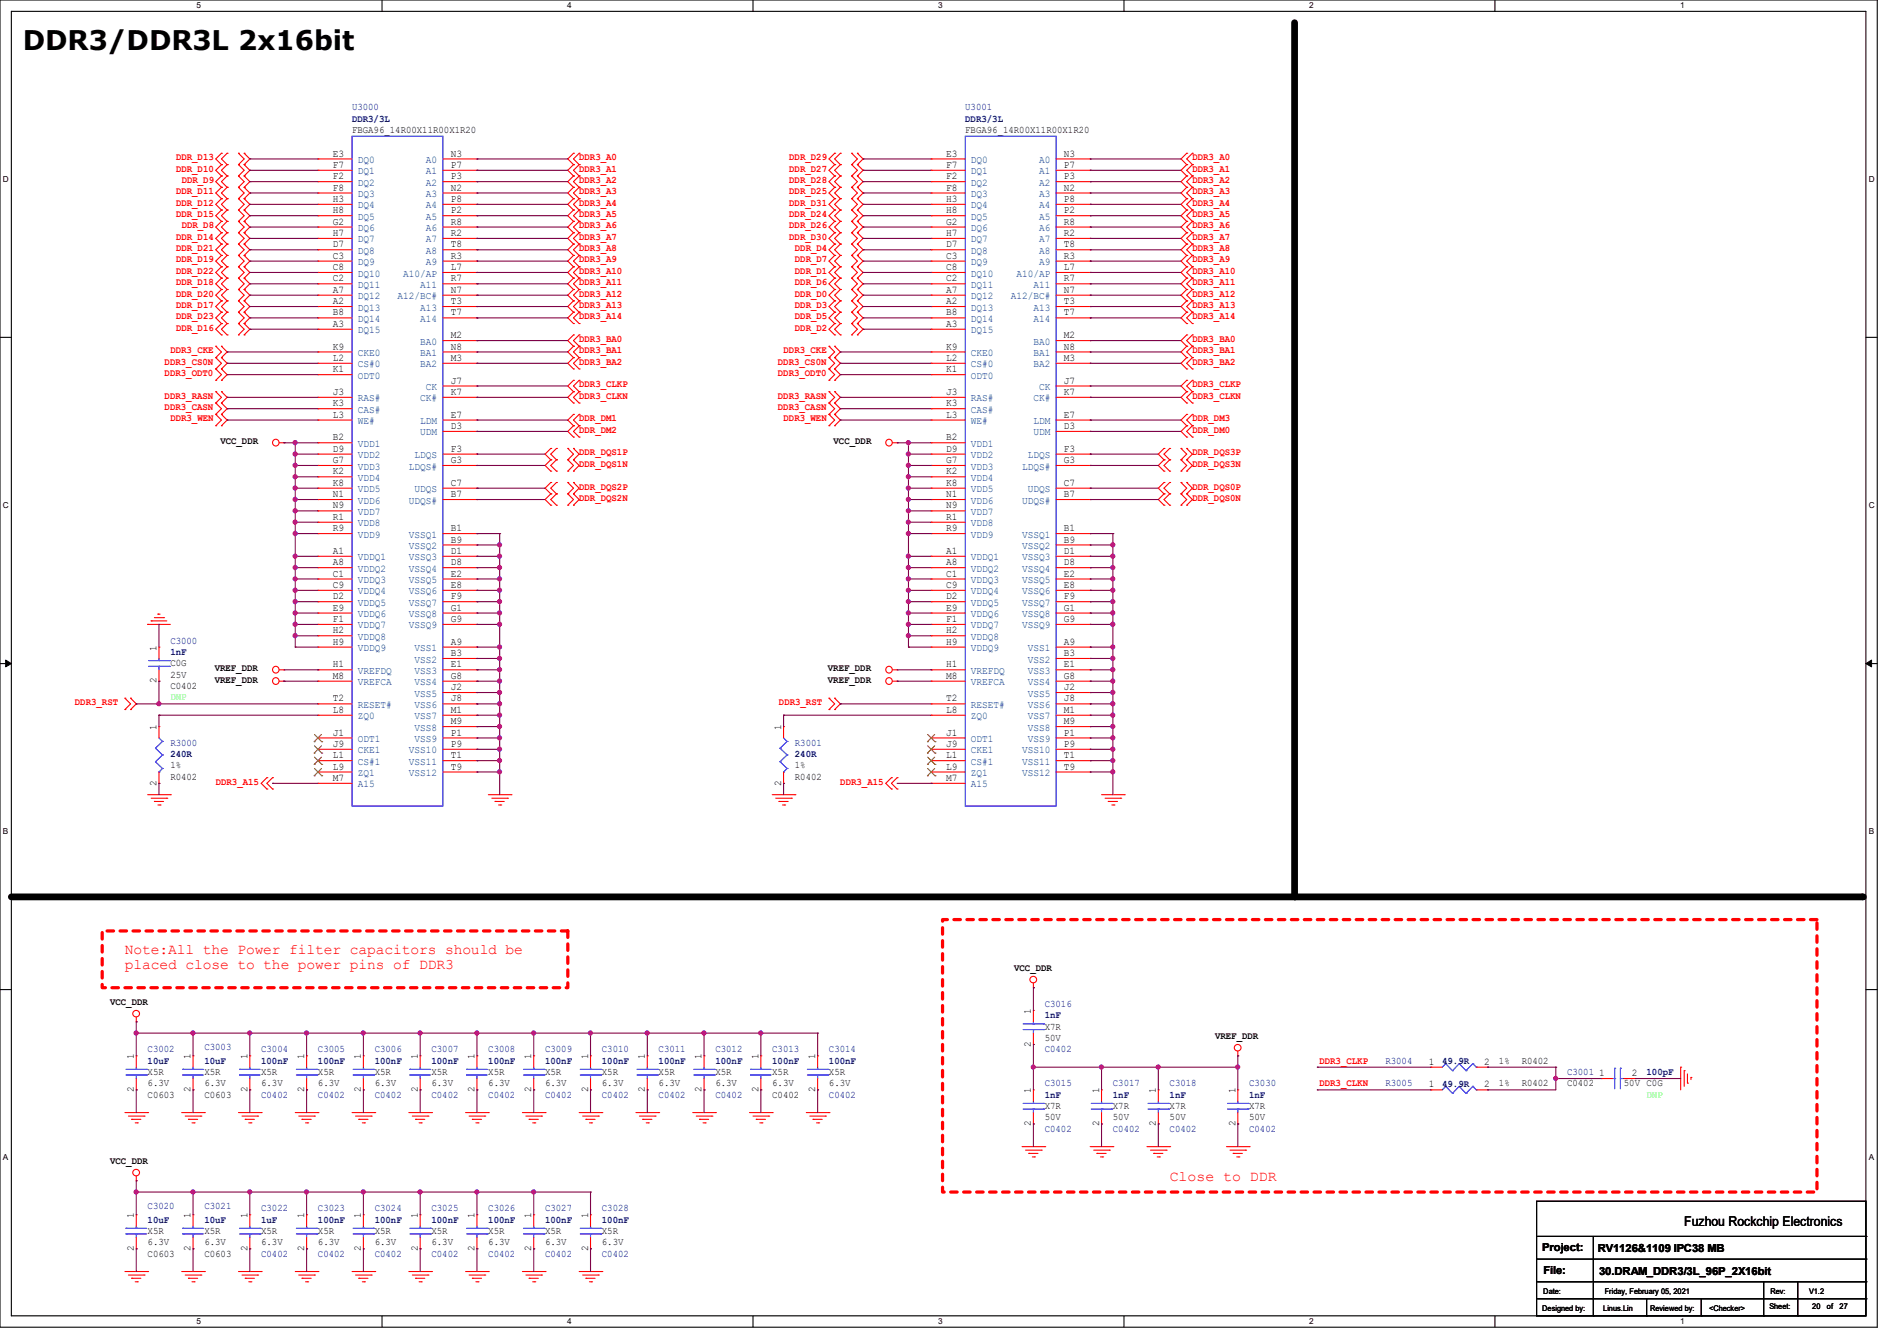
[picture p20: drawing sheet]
<svg xmlns="http://www.w3.org/2000/svg" width="297mm" height="210mm" viewBox="0 0 297 210" stroke-linecap="round" stroke-linejoin="round" font-family="sans-serif">
<defs><g id="words">
<text font-size="4.2" x="3.6" y="7.8">DDR3/DDR3L 2x16bit</text>
<g font-size="2.3" fill="#f00">
<text x="19.6" y="149.4">Note:All the Power filter capacitors should be</text>
<text x="19.6" y="151.7">placed close to the power pins of DDR3</text>
<text x="183.1" y="185">Close to DDR</text>
</g>
<text font-size="2.1" x="263.7" y="192">Fuzhou Rockchip Electronics</text>
<g font-size="1.7">
<text x="241.5" y="196">Project:</text>
<text x="250.1" y="196.1">RV1126&amp;1109 IPC38 MB</text>
<text x="241.6" y="199.5">File:</text>
<text x="250.4" y="199.7">30.DRAM_DDR3/3L_96P_2X16bit</text>
</g>
<g font-size="1.6" fill="#000080">
<text x="55.1" y="17.2">U3000</text>
<text x="151.1" y="17.2">U3001</text>
<text x="55.1" y="19">DDR3/3L</text>
<text x="151.1" y="19">DDR3/3L</text>
<text x="26.7" y="100.8">C3000</text>
<text x="26.7" y="102.6">1nF</text>
<text x="26.7" y="116.8">R3000</text>
<text x="26.7" y="118.6">240R</text>
<text x="124.5" y="116.8">R3001</text>
<text x="124.5" y="118.6">240R</text>
<text x="163.6" y="157.7">C3016</text>
<text x="163.6" y="159.5">1nF</text>
<text x="23.1" y="164.8">C3002</text>
<text x="23.1" y="166.6">10uF</text>
<text x="32" y="164.5">C3003</text>
<text x="32" y="166.6">10uF</text>
<text x="40.9" y="164.8">C3004</text>
<text x="40.9" y="166.6">100nF</text>
<text x="49.8" y="164.8">C3005</text>
<text x="49.8" y="166.6">100nF</text>
<text x="58.7" y="164.8">C3006</text>
<text x="58.7" y="166.6">100nF</text>
<text x="67.6" y="164.8">C3007</text>
<text x="67.6" y="166.6">100nF</text>
<text x="76.5" y="164.8">C3008</text>
<text x="76.5" y="166.6">100nF</text>
<text x="85.3" y="164.8">C3009</text>
<text x="85.3" y="166.6">100nF</text>
<text x="94.2" y="164.8">C3010</text>
<text x="94.2" y="166.6">100nF</text>
<text x="103.1" y="164.8">C3011</text>
<text x="103.1" y="166.6">100nF</text>
<text x="112" y="164.8">C3012</text>
<text x="112" y="166.6">100nF</text>
<text x="120.9" y="164.8">C3013</text>
<text x="120.9" y="166.6">100nF</text>
<text x="129.8" y="164.8">C3014</text>
<text x="129.8" y="166.6">100nF</text>
<text x="163.6" y="164.8">C0402</text>
<text x="216.9" y="166.6">R3004</text>
<text x="225.8" y="166.6">49.9R</text>
<text x="40.9" y="171.9">C0402</text>
<text x="49.8" y="171.9">C0402</text>
<text x="58.7" y="171.9">C0402</text>
<text x="67.6" y="171.9">C0402</text>
<text x="76.5" y="171.9">C0402</text>
<text x="85.3" y="171.9">C0402</text>
<text x="94.2" y="171.9">C0402</text>
<text x="103.1" y="171.9">C0402</text>
<text x="112" y="171.9">C0402</text>
<text x="129.8" y="171.9">C0402</text>
<text x="163.6" y="170.1">C3015</text>
<text x="163.6" y="172">1nF</text>
<text x="174.2" y="170.1">C3017</text>
<text x="174.2" y="172">1nF</text>
<text x="183.1" y="170.1">C3018</text>
<text x="183.1" y="172">1nF</text>
<text x="195.6" y="170.1">C3030</text>
<text x="195.6" y="172">1nF</text>
<text x="216.9" y="170.1">R3005</text>
<text x="225.8" y="170.2">49.9R</text>
<text x="245.4" y="168.4">C3001</text>
<text x="257.8" y="168.4">100pF</text>
<text x="163.6" y="177.2">C0402</text>
<text x="174.2" y="177.2">C0402</text>
<text x="183.1" y="177.2">C0402</text>
<text x="195.6" y="177.2">C0402</text>
<text x="23.1" y="189.4">C3020</text>
<text x="23.1" y="191.5">10uF</text>
<text x="32" y="189.4">C3021</text>
<text x="32" y="191.5">10uF</text>
<text x="40.9" y="189.7">C3022</text>
<text x="40.9" y="191.5">1uF</text>
<text x="49.8" y="189.7">C3023</text>
<text x="49.8" y="191.5">100nF</text>
<text x="58.7" y="189.7">C3024</text>
<text x="58.7" y="191.5">100nF</text>
<text x="67.6" y="189.7">C3025</text>
<text x="67.6" y="191.5">100nF</text>
<text x="76.5" y="189.7">C3026</text>
<text x="76.5" y="191.5">100nF</text>
<text x="85.3" y="189.7">C3027</text>
<text x="85.3" y="191.5">100nF</text>
<text x="94.2" y="189.7">C3028</text>
<text x="94.2" y="191.5">100nF</text>
<text x="40.9" y="196.8">C0402</text>
<text x="49.8" y="196.8">C0402</text>
<text x="58.7" y="196.8">C0402</text>
<text x="67.6" y="196.8">C0402</text>
<text x="76.5" y="196.8">C0402</text>
<text x="85.3" y="196.8">C0402</text>
<text x="94.2" y="196.8">C0402</text>
</g>
<g font-size="1.6">
<text x="55.1" y="20.8">FBGA96_14R00X11R00X1R20</text>
<text x="151.1" y="20.8">FBGA96_14R00X11R00X1R20</text>
<text x="52.1" y="24.5">E3</text>
<text x="52.1" y="26.3">F7</text>
<text x="52.1" y="28.1">F2</text>
<text x="52.1" y="29.8">F8</text>
<text x="70.6" y="24.5">N3</text>
<text x="70.6" y="26.3">P7</text>
<text x="70.6" y="28.1">P3</text>
<text x="70.6" y="29.8">N2</text>
<text x="148.1" y="24.5">E3</text>
<text x="148.1" y="26.3">F7</text>
<text x="148.1" y="28.1">F2</text>
<text x="148.1" y="29.8">F8</text>
<text x="166.6" y="24.5">N3</text>
<text x="166.6" y="26.3">P7</text>
<text x="166.6" y="28.1">P3</text>
<text x="166.6" y="29.8">N2</text>
<text x="52.1" y="31.6">H3</text>
<text x="52.1" y="33.4">H8</text>
<text x="52.1" y="35.2">G2</text>
<text x="70.6" y="31.6">P8</text>
<text x="70.6" y="33.4">P2</text>
<text x="70.6" y="35.2">R8</text>
<text x="148.1" y="31.6">H3</text>
<text x="148.1" y="33.4">H8</text>
<text x="148.1" y="35.2">G2</text>
<text x="166.6" y="31.6">P8</text>
<text x="166.6" y="33.4">P2</text>
<text x="166.6" y="35.2">R8</text>
<text x="52.1" y="37">H7</text>
<text x="52.1" y="38.7">D7</text>
<text x="52.1" y="40.5">C3</text>
<text x="70.6" y="37">R2</text>
<text x="70.6" y="38.7">T8</text>
<text x="70.6" y="40.5">R3</text>
<text x="148.1" y="37">H7</text>
<text x="148.1" y="38.7">D7</text>
<text x="148.1" y="40.5">C3</text>
<text x="166.6" y="37">R2</text>
<text x="166.6" y="38.7">T8</text>
<text x="166.6" y="40.5">R3</text>
<text x="52.1" y="42.3">C8</text>
<text x="52.1" y="44.1">C2</text>
<text x="52.1" y="45.8">A7</text>
<text x="52.1" y="47.6">A2</text>
<text x="70.6" y="42.3">L7</text>
<text x="70.6" y="44.1">R7</text>
<text x="70.6" y="45.8">N7</text>
<text x="70.6" y="47.6">T3</text>
<text x="148.1" y="42.3">C8</text>
<text x="148.1" y="44.1">C2</text>
<text x="148.1" y="45.8">A7</text>
<text x="148.1" y="47.6">A2</text>
<text x="166.6" y="42.3">L7</text>
<text x="166.6" y="44.1">R7</text>
<text x="166.6" y="45.8">N7</text>
<text x="166.6" y="47.6">T3</text>
<text x="52.1" y="49.4">B8</text>
<text x="52.1" y="51.2">A3</text>
<text x="70.6" y="53">M2</text>
<text x="70.6" y="49.4">T7</text>
<text x="148.1" y="49.4">B8</text>
<text x="148.1" y="51.2">A3</text>
<text x="166.6" y="53">M2</text>
<text x="166.6" y="49.4">T7</text>
<text x="52.1" y="54.7">K9</text>
<text x="52.1" y="56.5">L2</text>
<text x="52.1" y="58.3">K1</text>
<text x="70.6" y="54.7">N8</text>
<text x="70.6" y="56.5">M3</text>
<text x="148.1" y="54.7">K9</text>
<text x="148.1" y="56.5">L2</text>
<text x="148.1" y="58.3">K1</text>
<text x="166.6" y="54.7">N8</text>
<text x="166.6" y="56.5">M3</text>
<text x="52.1" y="61.8">J3</text>
<text x="52.1" y="63.6">K3</text>
<text x="52.1" y="65.4">L3</text>
<text x="70.6" y="60.1">J7</text>
<text x="70.6" y="61.8">K7</text>
<text x="70.6" y="65.4">E7</text>
<text x="148.1" y="61.8">J3</text>
<text x="148.1" y="63.6">K3</text>
<text x="148.1" y="65.4">L3</text>
<text x="166.6" y="60.1">J7</text>
<text x="166.6" y="61.8">K7</text>
<text x="166.6" y="65.4">E7</text>
<text x="34.5" y="69.6">VCC_DDR</text>
<text x="52.1" y="69">B2</text>
<text x="52.1" y="70.7">D9</text>
<text x="70.6" y="67.2">D3</text>
<text x="70.6" y="70.7">F3</text>
<text x="130.5" y="69.6">VCC_DDR</text>
<text x="148.1" y="69">B2</text>
<text x="148.1" y="70.7">D9</text>
<text x="166.6" y="67.2">D3</text>
<text x="166.6" y="70.7">F3</text>
<text x="52.1" y="72.5">G7</text>
<text x="52.1" y="74.3">K2</text>
<text x="52.1" y="76.1">K8</text>
<text x="52.1" y="77.9">N1</text>
<text x="70.6" y="72.5">G3</text>
<text x="70.6" y="76.1">C7</text>
<text x="70.6" y="77.9">B7</text>
<text x="148.1" y="72.5">G7</text>
<text x="148.1" y="74.3">K2</text>
<text x="148.1" y="76.1">K8</text>
<text x="148.1" y="77.9">N1</text>
<text x="166.6" y="72.5">G3</text>
<text x="166.6" y="76.1">C7</text>
<text x="166.6" y="77.9">B7</text>
<text x="52.1" y="79.6">N9</text>
<text x="52.1" y="81.4">R1</text>
<text x="52.1" y="83.2">R9</text>
<text x="70.6" y="83.2">B1</text>
<text x="148.1" y="79.6">N9</text>
<text x="148.1" y="81.4">R1</text>
<text x="148.1" y="83.2">R9</text>
<text x="166.6" y="83.2">B1</text>
<text x="52.1" y="86.7">A1</text>
<text x="52.1" y="88.5">A8</text>
<text x="70.6" y="85">B9</text>
<text x="70.6" y="86.7">D1</text>
<text x="70.6" y="88.5">D8</text>
<text x="148.1" y="86.7">A1</text>
<text x="148.1" y="88.5">A8</text>
<text x="166.6" y="85">B9</text>
<text x="166.6" y="86.7">D1</text>
<text x="166.6" y="88.5">D8</text>
<text x="52.1" y="90.3">C1</text>
<text x="52.1" y="92.1">C9</text>
<text x="52.1" y="93.9">D2</text>
<text x="52.1" y="95.6">E9</text>
<text x="70.6" y="90.3">E2</text>
<text x="70.6" y="92.1">E8</text>
<text x="70.6" y="93.9">F9</text>
<text x="70.6" y="95.6">G1</text>
<text x="148.1" y="90.3">C1</text>
<text x="148.1" y="92.1">C9</text>
<text x="148.1" y="93.9">D2</text>
<text x="148.1" y="95.6">E9</text>
<text x="166.6" y="90.3">E2</text>
<text x="166.6" y="92.1">E8</text>
<text x="166.6" y="93.9">F9</text>
<text x="166.6" y="95.6">G1</text>
<text x="24.5" y="101.9" transform="rotate(-90 24.5 101.9)">1</text>
<text x="52.1" y="97.4">F1</text>
<text x="52.1" y="99.2">H2</text>
<text x="52.1" y="101">H9</text>
<text x="70.6" y="101">A9</text>
<text x="70.6" y="97.4">G9</text>
<text x="148.1" y="97.4">F1</text>
<text x="148.1" y="99.2">H2</text>
<text x="148.1" y="101">H9</text>
<text x="166.6" y="101">A9</text>
<text x="166.6" y="97.4">G9</text>
<text x="24.5" y="107" transform="rotate(-90 24.5 107)">2</text>
<text x="26.7" y="107.9">C0402</text>
<text x="26.7" y="104.3">C0G</text>
<text x="26.7" y="106.1">25V</text>
<text x="33.6" y="105.1">VREF_DDR</text>
<text x="33.6" y="106.9">VREF_DDR</text>
<text x="52.1" y="104.5">H1</text>
<text x="52.1" y="106.3">M8</text>
<text x="70.6" y="102.7">B3</text>
<text x="70.6" y="106.3">G8</text>
<text x="70.6" y="104.5">E1</text>
<text x="129.6" y="105.1">VREF_DDR</text>
<text x="129.6" y="106.9">VREF_DDR</text>
<text x="148.1" y="104.5">H1</text>
<text x="148.1" y="106.3">M8</text>
<text x="166.6" y="102.7">B3</text>
<text x="166.6" y="106.3">G8</text>
<text x="166.6" y="104.5">E1</text>
<text x="52.1" y="111.6">L8</text>
<text x="52.1" y="109.9">T2</text>
<text x="70.6" y="108.1">J2</text>
<text x="70.6" y="109.9">J8</text>
<text x="70.6" y="111.6">M1</text>
<text x="70.6" y="113.4">M9</text>
<text x="148.1" y="111.6">L8</text>
<text x="148.1" y="109.9">T2</text>
<text x="166.6" y="108.1">J2</text>
<text x="166.6" y="109.9">J8</text>
<text x="166.6" y="111.6">M1</text>
<text x="166.6" y="113.4">M9</text>
<text x="24.5" y="114.3" transform="rotate(-90 24.5 114.3)">1</text>
<text x="52.1" y="115.2">J1</text>
<text x="52.1" y="117">J9</text>
<text x="52.1" y="118.7">L1</text>
<text x="70.6" y="115.2">P1</text>
<text x="70.6" y="117">P9</text>
<text x="70.6" y="118.7">T1</text>
<text x="122.3" y="114.3" transform="rotate(-90 122.3 114.3)">1</text>
<text x="148.1" y="115.2">J1</text>
<text x="148.1" y="117">J9</text>
<text x="148.1" y="118.7">L1</text>
<text x="166.6" y="115.2">P1</text>
<text x="166.6" y="117">P9</text>
<text x="166.6" y="118.7">T1</text>
<text x="24.5" y="123" transform="rotate(-90 24.5 123)">2</text>
<text x="26.7" y="122.1">R0402</text>
<text x="26.7" y="120.4">1%</text>
<text x="52.1" y="120.5">L9</text>
<text x="52.1" y="122.3">M7</text>
<text x="70.6" y="120.5">T9</text>
<text x="122.3" y="123" transform="rotate(-90 122.3 123)">2</text>
<text x="124.5" y="122.1">R0402</text>
<text x="124.5" y="120.4">1%</text>
<text x="148.1" y="120.5">L9</text>
<text x="148.1" y="122.3">M7</text>
<text x="166.6" y="120.5">T9</text>
<text x="158.8" y="152.1">VCC_DDR</text>
<text x="17.2" y="157.4">VCC_DDR</text>
<text x="161.4" y="158.8" transform="rotate(-90 161.4 158.8)">1</text>
<text x="163.6" y="161.2">X7R</text>
<text x="21" y="165.9" transform="rotate(-90 21 165.9)">1</text>
<text x="29.8" y="165.9" transform="rotate(-90 29.8 165.9)">1</text>
<text x="38.7" y="165.9" transform="rotate(-90 38.7 165.9)">1</text>
<text x="47.6" y="165.9" transform="rotate(-90 47.6 165.9)">1</text>
<text x="56.5" y="165.9" transform="rotate(-90 56.5 165.9)">1</text>
<text x="65.4" y="165.9" transform="rotate(-90 65.4 165.9)">1</text>
<text x="74.3" y="165.9" transform="rotate(-90 74.3 165.9)">1</text>
<text x="83.2" y="165.9" transform="rotate(-90 83.2 165.9)">1</text>
<text x="92.1" y="165.9" transform="rotate(-90 92.1 165.9)">1</text>
<text x="101" y="165.9" transform="rotate(-90 101 165.9)">1</text>
<text x="109.9" y="165.9" transform="rotate(-90 109.9 165.9)">1</text>
<text x="118.7" y="165.9" transform="rotate(-90 118.7 165.9)">1</text>
<text x="127.6" y="165.9" transform="rotate(-90 127.6 165.9)">1</text>
<text x="161.4" y="163.9" transform="rotate(-90 161.4 163.9)">2</text>
<text x="163.6" y="163">50V</text>
<text x="190.2" y="162.7">VREF_DDR</text>
<text x="223.7" y="166.8">1</text>
<text x="232.4" y="166.8">2</text>
<text x="234.7" y="166.6">1%</text>
<text x="238.2" y="166.6">R0402</text>
<text x="21" y="171" transform="rotate(-90 21 171)">2</text>
<text x="23.1" y="171.9">C0603</text>
<text x="23.1" y="168.4">X5R</text>
<text x="23.1" y="170.1">6.3V</text>
<text x="29.8" y="171" transform="rotate(-90 29.8 171)">2</text>
<text x="32" y="171.9">C0603</text>
<text x="32" y="168.4">X5R</text>
<text x="32" y="170.1">6.3V</text>
<text x="38.7" y="171" transform="rotate(-90 38.7 171)">2</text>
<text x="40.9" y="168.4">X5R</text>
<text x="40.9" y="170.1">6.3V</text>
<text x="47.6" y="171" transform="rotate(-90 47.6 171)">2</text>
<text x="49.8" y="168.4">X5R</text>
<text x="49.8" y="170.1">6.3V</text>
<text x="56.5" y="171" transform="rotate(-90 56.5 171)">2</text>
<text x="58.7" y="168.4">X5R</text>
<text x="58.7" y="170.1">6.3V</text>
<text x="65.4" y="171" transform="rotate(-90 65.4 171)">2</text>
<text x="67.6" y="168.4">X5R</text>
<text x="67.6" y="170.1">6.3V</text>
<text x="74.3" y="171" transform="rotate(-90 74.3 171)">2</text>
<text x="76.5" y="168.4">X5R</text>
<text x="76.5" y="170.1">6.3V</text>
<text x="83.2" y="171" transform="rotate(-90 83.2 171)">2</text>
<text x="85.3" y="168.4">X5R</text>
<text x="85.3" y="170.1">6.3V</text>
<text x="92.1" y="171" transform="rotate(-90 92.1 171)">2</text>
<text x="94.2" y="168.4">X5R</text>
<text x="94.2" y="170.1">6.3V</text>
<text x="101" y="171" transform="rotate(-90 101 171)">2</text>
<text x="103.1" y="168.4">X5R</text>
<text x="103.1" y="170.1">6.3V</text>
<text x="109.9" y="171" transform="rotate(-90 109.9 171)">2</text>
<text x="112" y="168.4">X5R</text>
<text x="112" y="170.1">6.3V</text>
<text x="118.7" y="171" transform="rotate(-90 118.7 171)">2</text>
<text x="120.9" y="171.9">C0402</text>
<text x="120.9" y="168.4">X5R</text>
<text x="120.9" y="170.1">6.3V</text>
<text x="127.6" y="171" transform="rotate(-90 127.6 171)">2</text>
<text x="129.8" y="168.4">X5R</text>
<text x="129.8" y="170.1">6.3V</text>
<text x="161.4" y="171.2" transform="rotate(-90 161.4 171.2)">1</text>
<text x="163.6" y="173.7">X7R</text>
<text x="172.1" y="171.2" transform="rotate(-90 172.1 171.2)">1</text>
<text x="174.2" y="173.7">X7R</text>
<text x="181" y="171.2" transform="rotate(-90 181 171.2)">1</text>
<text x="183.1" y="173.7">X7R</text>
<text x="193.4" y="171.2" transform="rotate(-90 193.4 171.2)">1</text>
<text x="195.6" y="173.7">X7R</text>
<text x="223.7" y="170.3">1</text>
<text x="232.4" y="170.3">2</text>
<text x="234.7" y="170.1">1%</text>
<text x="238.2" y="170.1">R0402</text>
<text x="245.4" y="170.1">C0402</text>
<text x="250.4" y="168.5">1</text>
<text x="254.2" y="170.1">50V C0G</text>
<text x="255.5" y="168.5">2</text>
<text x="161.4" y="176.4" transform="rotate(-90 161.4 176.4)">2</text>
<text x="163.6" y="175.5">50V</text>
<text x="172.1" y="176.4" transform="rotate(-90 172.1 176.4)">2</text>
<text x="174.2" y="175.5">50V</text>
<text x="181" y="176.4" transform="rotate(-90 181 176.4)">2</text>
<text x="183.1" y="175.5">50V</text>
<text x="193.4" y="176.4" transform="rotate(-90 193.4 176.4)">2</text>
<text x="195.6" y="175.5">50V</text>
<text x="17.2" y="182.3">VCC_DDR</text>
<text x="21" y="190.8" transform="rotate(-90 21 190.8)">1</text>
<text x="29.8" y="190.8" transform="rotate(-90 29.8 190.8)">1</text>
<text x="38.7" y="190.8" transform="rotate(-90 38.7 190.8)">1</text>
<text x="47.6" y="190.8" transform="rotate(-90 47.6 190.8)">1</text>
<text x="56.5" y="190.8" transform="rotate(-90 56.5 190.8)">1</text>
<text x="65.4" y="190.8" transform="rotate(-90 65.4 190.8)">1</text>
<text x="74.3" y="190.8" transform="rotate(-90 74.3 190.8)">1</text>
<text x="83.2" y="190.8" transform="rotate(-90 83.2 190.8)">1</text>
<text x="92.1" y="190.8" transform="rotate(-90 92.1 190.8)">1</text>
<text x="21" y="195.9" transform="rotate(-90 21 195.9)">2</text>
<text x="23.1" y="196.8">C0603</text>
<text x="23.1" y="193.2">X5R</text>
<text x="23.1" y="195">6.3V</text>
<text x="29.8" y="195.9" transform="rotate(-90 29.8 195.9)">2</text>
<text x="32" y="196.8">C0603</text>
<text x="32" y="193.2">X5R</text>
<text x="32" y="195">6.3V</text>
<text x="38.7" y="195.9" transform="rotate(-90 38.7 195.9)">2</text>
<text x="40.9" y="193.2">X5R</text>
<text x="40.9" y="195">6.3V</text>
<text x="47.6" y="195.9" transform="rotate(-90 47.6 195.9)">2</text>
<text x="49.8" y="193.2">X5R</text>
<text x="49.8" y="195">6.3V</text>
<text x="56.5" y="195.9" transform="rotate(-90 56.5 195.9)">2</text>
<text x="58.7" y="193.2">X5R</text>
<text x="58.7" y="195">6.3V</text>
<text x="65.4" y="195.9" transform="rotate(-90 65.4 195.9)">2</text>
<text x="67.6" y="193.2">X5R</text>
<text x="67.6" y="195">6.3V</text>
<text x="74.3" y="195.9" transform="rotate(-90 74.3 195.9)">2</text>
<text x="76.5" y="193.2">X5R</text>
<text x="76.5" y="195">6.3V</text>
<text x="83.2" y="195.9" transform="rotate(-90 83.2 195.9)">2</text>
<text x="85.3" y="193.2">X5R</text>
<text x="85.3" y="195">6.3V</text>
<text x="92.1" y="195.9" transform="rotate(-90 92.1 195.9)">2</text>
<text x="94.2" y="193.2">X5R</text>
<text x="94.2" y="195">6.3V</text>
</g>
<g font-size="1.6" fill="#f00">
<text x="27.6" y="26.9">DDR_D10</text>
<text x="27.6" y="25.1">DDR_D13</text>
<text x="28.4" y="28.7">DDR_D9</text>
<text x="90.7" y="28.7">DDR3_A2</text>
<text x="90.7" y="25.1">DDR3_A0</text>
<text x="90.7" y="26.9">DDR3_A1</text>
<text x="123.6" y="26.9">DDR_D27</text>
<text x="123.6" y="28.7">DDR_D28</text>
<text x="123.6" y="25.1">DDR_D29</text>
<text x="186.7" y="28.7">DDR3_A2</text>
<text x="186.7" y="25.1">DDR3_A0</text>
<text x="186.7" y="26.9">DDR3_A1</text>
<text x="27.6" y="32.2">DDR_D12</text>
<text x="27.6" y="30.4">DDR_D11</text>
<text x="27.6" y="34">DDR_D15</text>
<text x="28.4" y="35.8">DDR_D8</text>
<text x="90.7" y="30.4">DDR3_A3</text>
<text x="90.7" y="34">DDR3_A5</text>
<text x="90.7" y="32.2">DDR3_A4</text>
<text x="90.7" y="35.8">DDR3_A6</text>
<text x="123.6" y="30.4">DDR_D25</text>
<text x="123.6" y="35.8">DDR_D26</text>
<text x="123.6" y="32.2">DDR_D31</text>
<text x="123.6" y="34">DDR_D24</text>
<text x="186.7" y="30.4">DDR3_A3</text>
<text x="186.7" y="34">DDR3_A5</text>
<text x="186.7" y="32.2">DDR3_A4</text>
<text x="186.7" y="35.8">DDR3_A6</text>
<text x="27.6" y="39.3">DDR_D21</text>
<text x="27.6" y="41.1">DDR_D19</text>
<text x="27.6" y="37.5">DDR_D14</text>
<text x="90.7" y="37.5">DDR3_A7</text>
<text x="90.7" y="41.1">DDR3_A9</text>
<text x="90.7" y="39.3">DDR3_A8</text>
<text x="123.6" y="37.5">DDR_D30</text>
<text x="124.5" y="39.3">DDR_D4</text>
<text x="124.5" y="41.1">DDR_D7</text>
<text x="186.7" y="37.5">DDR3_A7</text>
<text x="186.7" y="41.1">DDR3_A9</text>
<text x="186.7" y="39.3">DDR3_A8</text>
<text x="27.6" y="42.9">DDR_D22</text>
<text x="27.6" y="46.4">DDR_D20</text>
<text x="27.6" y="44.7">DDR_D18</text>
<text x="90.7" y="44.7">DDR3_A11</text>
<text x="90.7" y="42.9">DDR3_A10</text>
<text x="90.7" y="46.4">DDR3_A12</text>
<text x="124.5" y="46.4">DDR_D0</text>
<text x="124.5" y="42.9">DDR_D1</text>
<text x="124.5" y="44.7">DDR_D6</text>
<text x="186.7" y="44.7">DDR3_A11</text>
<text x="186.7" y="42.9">DDR3_A10</text>
<text x="186.7" y="46.4">DDR3_A12</text>
<text x="27.6" y="50">DDR_D23</text>
<text x="27.6" y="48.2">DDR_D17</text>
<text x="27.6" y="51.8">DDR_D16</text>
<text x="90.7" y="53.5">DDR3_BA0</text>
<text x="90.7" y="50">DDR3_A14</text>
<text x="90.7" y="48.2">DDR3_A13</text>
<text x="124.5" y="50">DDR_D5</text>
<text x="124.5" y="48.2">DDR_D3</text>
<text x="124.5" y="51.8">DDR_D2</text>
<text x="186.7" y="53.5">DDR3_BA0</text>
<text x="186.7" y="50">DDR3_A14</text>
<text x="186.7" y="48.2">DDR3_A13</text>
<text x="25.8" y="57.1">DDR3_CS0N</text>
<text x="25.8" y="58.9">DDR3_ODT0</text>
<text x="26.7" y="55.3">DDR3_CKE</text>
<text x="90.7" y="57.1">DDR3_BA2</text>
<text x="90.7" y="55.3">DDR3_BA1</text>
<text x="121.8" y="57.1">DDR3_CS0N</text>
<text x="121.8" y="58.9">DDR3_ODT0</text>
<text x="122.7" y="55.3">DDR3_CKE</text>
<text x="186.7" y="57.1">DDR3_BA2</text>
<text x="186.7" y="55.3">DDR3_BA1</text>
<text x="25.8" y="62.4">DDR3_RASN</text>
<text x="25.8" y="64.2">DDR3_CASN</text>
<text x="26.7" y="66">DDR3_WEN</text>
<text x="90.7" y="66">DDR_DM1</text>
<text x="90.7" y="62.4">DDR3_CLKN</text>
<text x="90.7" y="60.7">DDR3_CLKP</text>
<text x="121.8" y="62.4">DDR3_RASN</text>
<text x="121.8" y="64.2">DDR3_CASN</text>
<text x="122.7" y="66">DDR3_WEN</text>
<text x="186.7" y="66">DDR_DM3</text>
<text x="186.7" y="62.4">DDR3_CLKN</text>
<text x="186.7" y="60.7">DDR3_CLKP</text>
<text x="90.7" y="71.3">DDR_DQS1P</text>
<text x="90.7" y="67.8">DDR_DM2</text>
<text x="186.7" y="71.3">DDR_DQS3P</text>
<text x="186.7" y="67.8">DDR_DM0</text>
<text x="90.7" y="73.1">DDR_DQS1N</text>
<text x="90.7" y="76.7">DDR_DQS2P</text>
<text x="186.7" y="73.1">DDR_DQS3N</text>
<text x="186.7" y="76.7">DDR_DQS0P</text>
<text x="90.7" y="78.4">DDR_DQS2N</text>
<text x="186.7" y="78.4">DDR_DQS0N</text>
<text x="11.7" y="110.4">DDR3_RST</text>
<text x="122" y="110.4">DDR3_RST</text>
<text x="33.8" y="122.9">DDR3_A15</text>
<text x="131.6" y="122.9">DDR3_A15</text>
<text x="206.6" y="166.6">DDR3_CLKP</text>
<text x="206.6" y="170.1">DDR3_CLKN</text>
</g>
<g font-size="1.6" fill="#004080">
<text x="56" y="25.5">DQ0</text>
<text x="56" y="27.3">DQ1</text>
<text x="56" y="29.1">DQ2</text>
<text x="66.7" y="25.5">A0</text>
<text x="66.7" y="27.3">A1</text>
<text x="66.7" y="29.1">A2</text>
<text x="152" y="25.5">DQ0</text>
<text x="152" y="27.3">DQ1</text>
<text x="152" y="29.1">DQ2</text>
<text x="162.7" y="25.5">A0</text>
<text x="162.7" y="27.3">A1</text>
<text x="162.7" y="29.1">A2</text>
<text x="56" y="30.9">DQ3</text>
<text x="56" y="32.6">DQ4</text>
<text x="56" y="34.4">DQ5</text>
<text x="66.7" y="30.9">A3</text>
<text x="66.7" y="32.6">A4</text>
<text x="66.7" y="34.4">A5</text>
<text x="152" y="30.9">DQ3</text>
<text x="152" y="32.6">DQ4</text>
<text x="152" y="34.4">DQ5</text>
<text x="162.7" y="30.9">A3</text>
<text x="162.7" y="32.6">A4</text>
<text x="162.7" y="34.4">A5</text>
<text x="56" y="36.2">DQ6</text>
<text x="56" y="38">DQ7</text>
<text x="56" y="39.8">DQ8</text>
<text x="56" y="41.5">DQ9</text>
<text x="66.7" y="36.2">A6</text>
<text x="66.7" y="38">A7</text>
<text x="66.7" y="39.8">A8</text>
<text x="66.7" y="41.5">A9</text>
<text x="152" y="36.2">DQ6</text>
<text x="152" y="38">DQ7</text>
<text x="152" y="39.8">DQ8</text>
<text x="152" y="41.5">DQ9</text>
<text x="162.7" y="36.2">A6</text>
<text x="162.7" y="38">A7</text>
<text x="162.7" y="39.8">A8</text>
<text x="162.7" y="41.5">A9</text>
<text x="56" y="43.3">DQ10</text>
<text x="56" y="45.1">DQ11</text>
<text x="56" y="46.9">DQ12</text>
<text x="62.2" y="46.9">A12/BC#</text>
<text x="63.1" y="43.3">A10/AP</text>
<text x="65.8" y="45.1">A11</text>
<text x="152" y="43.3">DQ10</text>
<text x="152" y="45.1">DQ11</text>
<text x="152" y="46.9">DQ12</text>
<text x="158.2" y="46.9">A12/BC#</text>
<text x="159.1" y="43.3">A10/AP</text>
<text x="161.8" y="45.1">A11</text>
<text x="56" y="48.6">DQ13</text>
<text x="56" y="50.4">DQ14</text>
<text x="56" y="52.2">DQ15</text>
<text x="65.8" y="48.6">A13</text>
<text x="65.8" y="54">BA0</text>
<text x="65.8" y="50.4">A14</text>
<text x="152" y="48.6">DQ13</text>
<text x="152" y="50.4">DQ14</text>
<text x="152" y="52.2">DQ15</text>
<text x="161.8" y="48.6">A13</text>
<text x="161.8" y="54">BA0</text>
<text x="161.8" y="50.4">A14</text>
<text x="56" y="55.8">CKE0</text>
<text x="56" y="57.5">CS#0</text>
<text x="56" y="59.3">ODT0</text>
<text x="65.8" y="55.8">BA1</text>
<text x="65.8" y="57.5">BA2</text>
<text x="152" y="55.8">CKE0</text>
<text x="152" y="57.5">CS#0</text>
<text x="152" y="59.3">ODT0</text>
<text x="161.8" y="55.8">BA1</text>
<text x="161.8" y="57.5">BA2</text>
<text x="56" y="62.9">RAS#</text>
<text x="56" y="64.6">CAS#</text>
<text x="65.8" y="62.9">CK#</text>
<text x="66.7" y="61.1">CK</text>
<text x="152" y="62.9">RAS#</text>
<text x="152" y="64.6">CAS#</text>
<text x="161.8" y="62.9">CK#</text>
<text x="162.7" y="61.1">CK</text>
<text x="56" y="66.4">WE#</text>
<text x="56" y="70">VDD1</text>
<text x="56" y="71.8">VDD2</text>
<text x="64.9" y="71.8">LDQS</text>
<text x="65.8" y="66.4">LDM</text>
<text x="65.8" y="68.2">UDM</text>
<text x="152" y="66.4">WE#</text>
<text x="152" y="70">VDD1</text>
<text x="152" y="71.8">VDD2</text>
<text x="160.9" y="71.8">LDQS</text>
<text x="161.8" y="66.4">LDM</text>
<text x="161.8" y="68.2">UDM</text>
<text x="56" y="73.5">VDD3</text>
<text x="56" y="75.3">VDD4</text>
<text x="56" y="77.1">VDD5</text>
<text x="64" y="73.5">LDQS#</text>
<text x="64.9" y="77.1">UDQS</text>
<text x="152" y="73.5">VDD3</text>
<text x="152" y="75.3">VDD4</text>
<text x="152" y="77.1">VDD5</text>
<text x="160" y="73.5">LDQS#</text>
<text x="160.9" y="77.1">UDQS</text>
<text x="56" y="78.9">VDD6</text>
<text x="56" y="80.6">VDD7</text>
<text x="56" y="82.4">VDD8</text>
<text x="64" y="78.9">UDQS#</text>
<text x="152" y="78.9">VDD6</text>
<text x="152" y="80.6">VDD7</text>
<text x="152" y="82.4">VDD8</text>
<text x="160" y="78.9">UDQS#</text>
<text x="56" y="87.8">VDDQ1</text>
<text x="56" y="89.5">VDDQ2</text>
<text x="56" y="84.2">VDD9</text>
<text x="64" y="84.2">VSSQ1</text>
<text x="64" y="86">VSSQ2</text>
<text x="64" y="87.8">VSSQ3</text>
<text x="64" y="89.5">VSSQ4</text>
<text x="152" y="87.8">VDDQ1</text>
<text x="152" y="89.5">VDDQ2</text>
<text x="152" y="84.2">VDD9</text>
<text x="160" y="84.2">VSSQ1</text>
<text x="160" y="86">VSSQ2</text>
<text x="160" y="87.8">VSSQ3</text>
<text x="160" y="89.5">VSSQ4</text>
<text x="56" y="91.3">VDDQ3</text>
<text x="56" y="93.1">VDDQ4</text>
<text x="56" y="94.9">VDDQ5</text>
<text x="64" y="91.3">VSSQ5</text>
<text x="64" y="93.1">VSSQ6</text>
<text x="64" y="94.9">VSSQ7</text>
<text x="152" y="91.3">VDDQ3</text>
<text x="152" y="93.1">VDDQ4</text>
<text x="152" y="94.9">VDDQ5</text>
<text x="160" y="91.3">VSSQ5</text>
<text x="160" y="93.1">VSSQ6</text>
<text x="160" y="94.9">VSSQ7</text>
<text x="56" y="96.6">VDDQ6</text>
<text x="56" y="98.4">VDDQ7</text>
<text x="56" y="100.2">VDDQ8</text>
<text x="56" y="102">VDDQ9</text>
<text x="64" y="96.6">VSSQ8</text>
<text x="64" y="98.4">VSSQ9</text>
<text x="64.9" y="102">VSS1</text>
<text x="152" y="96.6">VDDQ6</text>
<text x="152" y="98.4">VDDQ7</text>
<text x="152" y="100.2">VDDQ8</text>
<text x="152" y="102">VDDQ9</text>
<text x="160" y="96.6">VSSQ8</text>
<text x="160" y="98.4">VSSQ9</text>
<text x="160.9" y="102">VSS1</text>
<text x="56" y="105.5">VREFDQ</text>
<text x="56" y="107.3">VREFCA</text>
<text x="64.9" y="103.8">VSS2</text>
<text x="64.9" y="107.3">VSS4</text>
<text x="64.9" y="105.5">VSS3</text>
<text x="152" y="105.5">VREFDQ</text>
<text x="152" y="107.3">VREFCA</text>
<text x="160.9" y="103.8">VSS2</text>
<text x="160.9" y="107.3">VSS4</text>
<text x="160.9" y="105.5">VSS3</text>
<text x="56" y="112.7">ZQ0</text>
<text x="56" y="110.9">RESET#</text>
<text x="64.9" y="109.1">VSS5</text>
<text x="64.9" y="110.9">VSS6</text>
<text x="64.9" y="112.7">VSS7</text>
<text x="152" y="112.7">ZQ0</text>
<text x="152" y="110.9">RESET#</text>
<text x="160.9" y="109.1">VSS5</text>
<text x="160.9" y="110.9">VSS6</text>
<text x="160.9" y="112.7">VSS7</text>
<text x="56" y="116.2">ODT1</text>
<text x="56" y="118">CKE1</text>
<text x="56" y="119.8">CS#1</text>
<text x="64" y="118">VSS10</text>
<text x="64" y="119.8">VSS11</text>
<text x="64.9" y="114.4">VSS8</text>
<text x="64.9" y="116.2">VSS9</text>
<text x="152" y="116.2">ODT1</text>
<text x="152" y="118">CKE1</text>
<text x="152" y="119.8">CS#1</text>
<text x="160" y="118">VSS10</text>
<text x="160" y="119.8">VSS11</text>
<text x="160.9" y="114.4">VSS8</text>
<text x="160.9" y="116.2">VSS9</text>
<text x="56" y="121.5">ZQ1</text>
<text x="56" y="123.3">A15</text>
<text x="64" y="121.5">VSS12</text>
<text x="152" y="121.5">ZQ1</text>
<text x="152" y="123.3">A15</text>
<text x="160" y="121.5">VSS12</text>
</g>
<g font-size="1.6" fill="#0f0">
<text x="26.7" y="109.7">DNP</text>
<text x="257.8" y="171.9">DNP</text>
</g>
<g font-size="1.3">
<text x="30.8" y="1.3">5</text>
<text x="88.8" y="1.3">4</text>
<text x="146.9" y="1.3">3</text>
<text x="205" y="1.3">2</text>
<text x="263.1" y="1.3">1</text>
<text x=".5" y="28.4">D</text>
<text x="292.6" y="28.4">D</text>
<text x=".5" y="79.5">C</text>
<text x="292.6" y="79.5">C</text>
<text x=".5" y="130.6">B</text>
<text x="292.6" y="130.6">B</text>
<text x=".5" y="181.7">A</text>
<text x="292.6" y="181.7">A</text>
<text x="30.8" y="207.4">5</text>
<text x="88.8" y="207.4">4</text>
<text x="146.9" y="207.4">3</text>
<text x="205" y="207.4">2</text>
<text x="263.1" y="207.4">1</text>
</g>
<g font-size="1.2">
<text x="241.6" y="202.6">Date:</text>
<text x="251.2" y="202.6">Friday, February 05, 2021</text>
<text x="277.2" y="202.6">Rev:</text>
<text x="283.2" y="202.6">V1.2</text>
<text x="241.5" y="205.3">Designed by:</text>
<text x="251" y="205.3">Linus.Lin</text>
<text x="258.4" y="205.3">Reviewed by:</text>
<text x="267.6" y="205.3">&lt;Checker&gt;</text>
<text x="277" y="205.1">Sheet:</text>
<text x="283.8" y="205.1">20</text>
<text x="286" y="205.1">of</text>
<text x="288" y="205.1">27</text>
</g>
</g></defs>
<path d="M0 0h293.9v207.9h-293.9zM1.8 1.8h290.3v204.3h-290.3z" fill="none" stroke="#000" stroke-width=".17"/>
<g fill="#fff">
<path d="M30.8 .2h.7v1.4h-.7z"/>
<path d="M30.8 206.2h.7v1.4h-.7z"/>
</g>
<path d="M59.8 0v1.8M59.8 206.1v1.8" fill="none" stroke="#000" stroke-width=".17"/>
<g fill="#fff">
<path d="M88.8 .2h.7v1.4h-.7z"/>
<path d="M88.8 206.2h.7v1.4h-.7z"/>
</g>
<path d="M117.9 0v1.8M117.9 206.1v1.8" fill="none" stroke="#000" stroke-width=".17"/>
<g fill="#fff">
<path d="M146.9 .2h.7v1.4h-.7z"/>
<path d="M146.9 206.2h.7v1.4h-.7z"/>
</g>
<path d="M176 0v1.8M176 206.1v1.8" fill="none" stroke="#000" stroke-width=".17"/>
<g fill="#fff">
<path d="M205 .2h.7v1.4h-.7z"/>
<path d="M205 206.2h.7v1.4h-.7z"/>
</g>
<path d="M234.1 0v1.8M234.1 206.1v1.8" fill="none" stroke="#000" stroke-width=".17"/>
<g fill="#fff">
<path d="M263.1 .2h.6v1.4h-.6z"/>
<path d="M263.1 206.2h.6v1.4h-.6z"/>
<path d="M.5 27.3h.9v1.4h-.9z"/>
<path d="M292.6 27.3h.9v1.4h-.9z"/>
<path d="M.5 78.4h.9v1.4h-.9z"/>
<path d="M292.6 78.4h.9v1.4h-.9z"/>
</g>
<path d="M0 52.8h1.8M292.1 52.8h1.8" fill="none" stroke="#000" stroke-width=".17"/>
<g fill="#fff">
<path d="M.5 129.5h.8v1.4h-.8z"/>
<path d="M292.6 129.5h.8v1.4h-.8z"/>
</g>
<path d="M0 103.9h1.8M292.1 103.9h1.8" fill="none" stroke="#000" stroke-width=".17"/>
<path d="M.9 103.4l.9 .5-.9 .5zM292.1 103.9l.9-.5v1z" fill="#000" stroke="#000" stroke-width=".16"/>
<g fill="#fff">
<path d="M.5 180.5h.8v1.4h-.8z"/>
<path d="M292.6 180.5h.8v1.4h-.8z"/>
</g>
<g fill="none" stroke="#000" stroke-width=".17">
<path d="M0 155h1.8M292.1 155h1.8M240.6 188.1h51.5v18h-51.5zM240.6 193.6h51.5M240.6 197.2h51.5M249.5 193.6v12.5M292.1 193.6h.1M292.1 197.2h.1M240.6 200.7h51.5M240.6 203.4h51.5M249.5 206.1h.1M257.8 206.1h.1"/>
<path d="M257.8 203.4v2.7M266.4 206.1h.1M266.4 203.4v2.7M276.1 206.1h.1M276.1 200.7v5.4M281.5 206.1h.1M281.5 200.7v5.4M292.1 200.7h.1M292.1 203.4h.1"/>
</g>
<path d="M16 145.8h72.9v8.9h-72.9zM147.6 144h136.9v42.7h-136.9z" fill="none" stroke="#f00" stroke-width=".51" stroke-dasharray="1 1"/>
<path d="M202.7 3.6v136.9M1.8 140.5h289.8" fill="none" stroke="#000" stroke-width="1.1"/>
<g fill="#000">
<circle cx="202.7" cy="140.5" r=".53"/>
<circle cx="291.6" cy="140.5" r=".53"/>
</g>
<g fill="none" stroke="#f00" stroke-width=".17">
<path d="M34.7 31.1h.1M34.7 32.9h.1M34.7 38.2h.1M34.7 25.8h.1M34.7 27.6h.1M34.7 29.3h.1M34.7 24h.1M34.7 36.4h.1M34.7 34.7h.1M34.7 36.4l-.9 .9 .9 .9M34.7 25.8l-.9 .9 .9 .9M34.7 31.1l-.9 .9 .9 .9"/>
<path d="M34.7 32.9l-.9 .9 .9 .9M34.7 38.2l-.9 .9 .9 .9M34.7 34.7l-.9 .9 .9 .8M34.7 24l-.9 .9 .9 .9M34.7 29.3l-.9 .9 .9 .9M34.7 27.6l-.9 .8 .9 .9M35.6 31.1h.1M35.6 32.9h.1M35.6 38.2h.1M35.6 25.8h.1M35.6 27.6h.1M35.6 29.3h.1"/>
<path d="M35.6 24h.1M35.6 36.4h.1M35.6 34.7h.1M35.6 27.6l-.9 .8 .9 .9M35.6 34.7l-.9 .9 .9 .8M35.6 31.1l-.9 .9 .9 .9M35.6 38.2l-.9 .9 .9 .9M35.6 36.4l-.9 .9 .9 .9M35.6 29.3l-.9 .9 .9 .9M35.6 25.8l-.9 .9 .9 .9M35.6 32.9l-.9 .9 .9 .9M35.6 24l-.9 .9 .9 .9"/>
<path d="M37.3 31.1h.1M37.3 32.9h.1M37.3 38.2h.1M37.3 25.8h.1M37.3 27.6h.1M37.3 29.3h.1M37.3 24h.1M37.3 36.4h.1M37.3 34.7h.1M37.3 31.1l.9 .9-.9 .9M37.3 27.6l.9 .8-.9 .9M37.3 34.7l.9 .9-.9 .8"/>
<path d="M37.3 38.2l.9 .9-.9 .9M37.3 36.4l.9 .9-.9 .9M37.3 25.8l.9 .9-.9 .9M37.3 29.3l.9 .9-.9 .9M37.3 32.9l.9 .9-.9 .9M37.3 24l.9 .9-.9 .9M38.2 32.9h.1M38.2 31.1h.1M38.2 38.2h.1M38.2 27.6h.1M38.2 25.8h.1M38.2 29.3h.1"/>
<path d="M38.2 24h.1M38.2 36.4h.1M38.2 34.7h.1M38.2 31.1l.9 .9-.9 .9M38.2 25.8l.9 .9-.9 .9M38.2 36.4l.9 .9-.9 .9M38.2 38.2l.9 .9-.9 .9M38.2 32.9l.9 .9-.9 .9M38.2 34.7l.9 .9-.9 .8M38.2 29.3l.9 .9-.9 .9M38.2 24l.9 .9-.9 .9M38.2 27.6l.9 .8-.9 .9"/>
<path d="M49.8 24.9h.1M49.8 26.7h.1M49.8 28.4h.1M49.8 30.2h.1M49.8 32h.1M49.8 33.8h.1M49.8 35.6h.1M49.8 37.3h.1M49.8 39.1h.1M49.8 24.9h5.3M49.8 26.7h5.3M49.8 28.4h5.3"/>
<path d="M49.8 30.2h5.3M49.8 32h5.3M49.8 33.8h5.3M49.8 35.6h5.3M49.8 37.3h5.3M49.8 39.1h5.3M69.3 24.9h5.4M69.3 26.7h5.4M69.3 28.4h5.4M69.3 30.2h5.4M69.3 32h5.4M69.3 33.8h5.4"/>
<path d="M69.3 35.6h5.4M69.3 37.3h5.4M69.3 39.1h5.4M74.7 24.9h.1M74.7 26.7h.1M74.7 28.4h.1M74.7 30.2h.1M74.7 32h.1M74.7 33.8h.1M74.7 35.6h.1M74.7 37.3h.1M74.7 39.1h.1"/>
<path d="M89.8 29.3h.1M89.8 31.1h.1M89.8 27.6h.1M89.8 32.9h.1M89.8 34.7h.1M89.8 36.4h.1M89.8 38.2h.1M89.8 24h.1M89.8 25.8h.1M89.8 29.3l-.9 .9 .9 .9M89.8 27.6l-.9 .8 .9 .9M89.8 32.9l-.9 .9 .9 .9"/>
<path d="M89.8 31.1l-.9 .9 .9 .9M89.8 36.4l-.9 .9 .9 .9M89.8 34.7l-.9 .9 .9 .8M89.8 38.2l-.9 .9 .9 .9M89.8 24l-.9 .9 .9 .9M89.8 25.8l-.9 .9 .9 .9M90.7 31.1h.1M90.7 29.3h.1M90.7 27.6h.1M90.7 34.7h.1M90.7 32.9h.1M90.7 38.2h.1"/>
<path d="M90.7 36.4h.1M90.7 25.8h.1M90.7 24h.1M90.7 29.3l-.9 .9 .9 .9M90.7 27.6l-.9 .8 .9 .9M90.7 32.9l-.9 .9 .9 .9M90.7 31.1l-.9 .9 .9 .9M90.7 36.4l-.9 .9 .9 .9M90.7 34.7l-.9 .9 .9 .8M90.7 38.2l-.9 .9 .9 .9M90.7 24l-.9 .9 .9 .9M90.7 25.8l-.9 .9 .9 .9"/>
<path d="M130.7 38.2h.1M130.7 29.3h.1M130.7 31.1h.1M130.7 34.7h.1M130.7 36.4h.1M130.7 25.8h.1M130.7 27.6h.1M130.7 24h.1M130.7 32.9h.1M130.7 27.6l-.9 .8 .9 .9M130.7 32.9l-.9 .9 .9 .9M130.7 25.8l-.9 .9 .9 .9"/>
<path d="M130.7 31.1l-.9 .9 .9 .9M130.7 24l-.9 .9 .9 .9M130.7 36.4l-.9 .9 .9 .9M130.7 38.2l-.9 .9 .9 .9M130.7 29.3l-.9 .9 .9 .9M130.7 34.7l-.9 .9 .9 .8M131.6 38.2h.1M131.6 29.3h.1M131.6 31.1h.1M131.6 34.7h.1M131.6 36.4h.1M131.6 25.8h.1"/>
<path d="M131.6 27.6h.1M131.6 24h.1M131.6 32.9h.1M131.6 27.6l-.9 .8 .9 .9M131.6 31.1l-.9 .9 .9 .9M131.6 25.8l-.9 .9 .9 .9M131.6 29.3l-.9 .9 .9 .9M131.6 32.9l-.9 .9 .9 .9M131.6 24l-.9 .9 .9 .9M131.6 38.2l-.9 .9 .9 .9M131.6 34.7l-.9 .9 .9 .8M131.6 36.4l-.9 .9 .9 .9"/>
<path d="M133.3 38.2h.1M133.3 29.3h.1M133.3 31.1h.1M133.3 34.7h.1M133.3 36.4h.1M133.3 25.8h.1M133.3 27.6h.1M133.3 24h.1M133.3 32.9h.1M133.3 24l.9 .9-.9 .9M133.3 27.6l.9 .8-.9 .9M133.3 25.8l.9 .9-.9 .9"/>
<path d="M133.3 29.3l.9 .9-.9 .9M133.3 38.2l.9 .9-.9 .9M133.3 34.7l.9 .9-.9 .8M133.3 32.9l.9 .9-.9 .9M133.3 31.1l.9 .9-.9 .9M133.3 36.4l.9 .9-.9 .9M134.2 38.2h.1M134.2 31.1h.1M134.2 29.3h.1M134.2 36.4h.1M134.2 34.7h.1M134.2 27.6h.1"/>
<path d="M134.2 25.8h.1M134.2 24h.1M134.2 32.9h.1M134.2 27.6l.9 .8-.9 .9M134.2 25.8l.9 .9-.9 .9M134.2 36.4l.9 .9-.9 .9M134.2 38.2l.9 .9-.9 .9M134.2 32.9l.9 .9-.9 .9M134.2 29.3l.9 .9-.9 .9M134.2 24l.9 .9-.9 .9M134.2 34.7l.9 .9-.9 .8M134.2 31.1l.9 .9-.9 .9"/>
<path d="M145.8 24.9h.1M145.8 26.7h.1M145.8 28.4h.1M145.8 30.2h.1M145.8 32h.1M145.8 33.8h.1M145.8 35.6h.1M145.8 37.3h.1M145.8 39.1h.1M145.8 24.9h5.3M145.8 26.7h5.3M145.8 28.4h5.3"/>
<path d="M145.8 30.2h5.3M145.8 32h5.3M145.8 33.8h5.3M145.8 35.6h5.3M145.8 37.3h5.3M145.8 39.1h5.3M165.4 24.9h5.3M165.4 26.7h5.3M165.4 28.4h5.3M165.4 30.2h5.3M165.4 32h5.3M165.4 33.8h5.3"/>
<path d="M165.4 35.6h5.3M165.4 37.3h5.3M165.4 39.1h5.3M170.7 24.9h.1M170.7 26.7h.1M170.7 28.4h.1M170.7 30.2h.1M170.7 32h.1M170.7 33.8h.1M170.7 35.6h.1M170.7 37.3h.1M170.7 39.1h.1"/>
<path d="M185.8 29.3h.1M185.8 31.1h.1M185.8 27.6h.1M185.8 32.9h.1M185.8 34.7h.1M185.8 36.4h.1M185.8 38.2h.1M185.8 24h.1M185.8 25.8h.1M185.8 29.3l-.9 .9 .9 .9M185.8 27.6l-.9 .8 .9 .9M185.8 32.9l-.9 .9 .9 .9"/>
<path d="M185.8 31.1l-.9 .9 .9 .9M185.8 36.4l-.9 .9 .9 .9M185.8 34.7l-.9 .9 .9 .8M185.8 38.2l-.9 .9 .9 .9M185.8 24l-.9 .9 .9 .9M185.8 25.8l-.9 .9 .9 .9M186.7 31.1h.1M186.7 29.3h.1M186.7 27.6h.1M186.7 34.7h.1M186.7 32.9h.1M186.7 38.2h.1"/>
<path d="M186.7 36.4h.1M186.7 25.8h.1M186.7 24h.1M186.7 29.3l-.9 .9 .9 .9M186.7 27.6l-.9 .8 .9 .9M186.7 32.9l-.9 .9 .9 .9M186.7 31.1l-.9 .9 .9 .9M186.7 36.4l-.9 .9 .9 .9M186.7 34.7l-.9 .9 .9 .8M186.7 38.2l-.9 .9 .9 .9M186.7 24l-.9 .9 .9 .9M186.7 25.8l-.9 .9 .9 .9"/>
<path d="M33.8 54.2h.1M33.8 56h.1M33.8 57.8h.1M33.8 59.6h.1M33.8 54.2l.9 .9-.9 .9M33.8 56l.9 .9-.9 .9M33.8 57.8l.9 .9-.9 .9M34.7 56h.1M34.7 54.2h.1M34.7 57.8h.1M34.7 59.6h.1M34.7 41.8h.1"/>
<path d="M34.7 43.6h.1M34.7 45.3h.1M34.7 47.1h.1M34.7 40h.1M34.7 48.9h.1M34.7 50.7h.1M34.7 52.5h.1M34.7 54.2l.9 .9-.9 .9M34.7 56l.9 .9-.9 .9M34.7 57.8l.9 .9-.9 .9M34.7 47.1l-.9 .9 .9 .9M34.7 41.8l-.9 .9 .9 .9"/>
<path d="M34.7 50.7l-.9 .9 .9 .9M34.7 45.3l-.9 .9 .9 .9M34.7 43.6l-.9 .8 .9 .9M34.7 48.9l-.9 .9 .9 .9M34.7 40l-.9 .9 .9 .9M35.6 41.8h.1M35.6 43.6h.1M35.6 45.3h.1M35.6 47.1h.1M35.6 40h.1M35.6 48.9h.1M35.6 50.7h.1"/>
<path d="M35.6 52.5h.1M35.6 45.3l-.9 .9 .9 .9M35.6 41.8l-.9 .9 .9 .9M35.6 48.9l-.9 .9 .9 .9M35.6 40l-.9 .9 .9 .9M35.6 47.1l-.9 .9 .9 .9M35.6 43.6l-.9 .8 .9 .9M35.6 50.7l-.9 .9 .9 .9M37.3 41.8h.1M37.3 43.6h.1M37.3 45.3h.1M37.3 47.1h.1"/>
<path d="M37.3 40h.1M37.3 48.9h.1M37.3 50.7h.1M37.3 52.5h.1M37.3 50.7l.9 .9-.9 .9M37.3 41.8l.9 .9-.9 .9M37.3 45.3l.9 .9-.9 .9M37.3 48.9l.9 .9-.9 .9M37.3 43.6l.9 .8-.9 .9M37.3 40l.9 .9-.9 .9M37.3 47.1l.9 .9-.9 .9M38.2 43.6h.1"/>
<path d="M38.2 41.8h.1M38.2 47.1h.1M38.2 45.3h.1M38.2 40h.1M38.2 50.7h.1M38.2 48.9h.1M38.2 52.5h.1M38.2 50.7l.9 .9-.9 .9M38.2 41.8l.9 .9-.9 .9M38.2 47.1l.9 .9-.9 .9M38.2 45.3l.9 .9-.9 .9M38.2 40l.9 .9-.9 .9"/>
<path d="M38.2 43.6l.9 .8-.9 .9M38.2 48.9l.9 .9-.9 .9M49.8 40.9h.1M49.8 42.7h.1M49.8 44.4h.1M49.8 46.2h.1M49.8 48h.1M49.8 49.8h.1M49.8 51.6h.1M49.8 55.1h.1M49.8 56.9h.1M49.8 58.7h.1"/>
<path d="M49.8 40.9h5.3M49.8 42.7h5.3M49.8 44.4h5.3M49.8 46.2h5.3M49.8 48h5.3M49.8 49.8h5.3M49.8 51.6h5.3M49.8 55.1h5.3M49.8 56.9h5.3M49.8 58.7h5.3M69.3 40.9h5.4M69.3 42.7h5.4"/>
<path d="M69.3 44.4h5.4M69.3 46.2h5.4M69.3 48h5.4M69.3 49.8h5.4M69.3 55.1h5.4M69.3 56.9h5.4M69.3 53.3h5.4M74.7 40.9h.1M74.7 42.7h.1M74.7 44.4h.1M74.7 46.2h.1M74.7 48h.1"/>
<path d="M74.7 53.3h.1M74.7 55.1h.1M74.7 56.9h.1M74.7 49.8h.1M89.8 59.6h.1M89.8 52.5h.1M89.8 54.2h.1M89.8 48.9h.1M89.8 50.7h.1M89.8 47.1h.1M89.8 40h.1M89.8 41.8h.1"/>
<path d="M89.8 43.6h.1M89.8 45.3h.1M89.8 56h.1M89.8 57.8h.1M89.8 41.8l-.9 .9 .9 .9M89.8 59.6l-.9 .9 .9 .8M89.8 52.5l-.9 .8 .9 .9M89.8 48.9l-.9 .9 .9 .9M89.8 47.1l-.9 .9 .9 .9M89.8 40l-.9 .9 .9 .9M89.8 43.6l-.9 .8 .9 .9M89.8 45.3l-.9 .9 .9 .9"/>
<path d="M89.8 56l-.9 .9 .9 .9M89.8 54.2l-.9 .9 .9 .9M90.7 59.6h.1M90.7 54.2h.1M90.7 52.5h.1M90.7 50.7h.1M90.7 48.9h.1M90.7 47.1h.1M90.7 41.8h.1M90.7 40h.1M90.7 45.3h.1M90.7 43.6h.1"/>
<path d="M90.7 57.8h.1M90.7 56h.1M90.7 59.6l-.9 .9 .9 .8M90.7 52.5l-.9 .8 .9 .9M90.7 48.9l-.9 .9 .9 .9M90.7 47.1l-.9 .9 .9 .9M90.7 40l-.9 .9 .9 .9M90.7 43.6l-.9 .8 .9 .9M90.7 41.8l-.9 .9 .9 .9M90.7 45.3l-.9 .9 .9 .9M90.7 56l-.9 .9 .9 .9M90.7 54.2l-.9 .9 .9 .9"/>
<path d="M129.8 54.2h.1M129.8 56h.1M129.8 57.8h.1M129.8 59.6h.1M129.8 54.2l.9 .9-.9 .9M129.8 56l.9 .9-.9 .9M129.8 57.8l.9 .9-.9 .9M130.7 45.3h.1M130.7 47.1h.1M130.7 41.8h.1M130.7 43.6h.1M130.7 40h.1"/>
<path d="M130.7 48.9h.1M130.7 50.7h.1M130.7 52.5h.1M130.7 56h.1M130.7 54.2h.1M130.7 57.8h.1M130.7 59.6h.1M130.7 45.3l-.9 .9 .9 .9M130.7 47.1l-.9 .9 .9 .9M130.7 41.8l-.9 .9 .9 .9M130.7 43.6l-.9 .8 .9 .9M130.7 48.9l-.9 .9 .9 .9"/>
<path d="M130.7 40l-.9 .9 .9 .9M130.7 54.2l.9 .9-.9 .9M130.7 50.7l-.9 .9 .9 .9M130.7 56l.9 .9-.9 .9M130.7 57.8l.9 .9-.9 .9M131.6 45.3h.1M131.6 47.1h.1M131.6 41.8h.1M131.6 43.6h.1M131.6 40h.1M131.6 48.9h.1M131.6 50.7h.1"/>
<path d="M131.6 52.5h.1M131.6 48.9l-.9 .9 .9 .9M131.6 45.3l-.9 .9 .9 .9M131.6 41.8l-.9 .9 .9 .9M131.6 40l-.9 .9 .9 .9M131.6 47.1l-.9 .9 .9 .9M131.6 43.6l-.9 .8 .9 .9M131.6 50.7l-.9 .9 .9 .9M133.3 45.3h.1M133.3 47.1h.1M133.3 41.8h.1M133.3 43.6h.1"/>
<path d="M133.3 40h.1M133.3 48.9h.1M133.3 50.7h.1M133.3 52.5h.1M133.3 45.3l.9 .9-.9 .9M133.3 41.8l.9 .9-.9 .9M133.3 48.9l.9 .9-.9 .9M133.3 43.6l.9 .8-.9 .9M133.3 40l.9 .9-.9 .9M133.3 47.1l.9 .9-.9 .9M133.3 50.7l.9 .9-.9 .9M134.2 47.1h.1"/>
<path d="M134.2 45.3h.1M134.2 43.6h.1M134.2 41.8h.1M134.2 40h.1M134.2 50.7h.1M134.2 48.9h.1M134.2 52.5h.1M134.2 45.3l.9 .9-.9 .9M134.2 40l.9 .9-.9 .9M134.2 50.7l.9 .9-.9 .9M134.2 41.8l.9 .9-.9 .9M134.2 47.1l.9 .9-.9 .9"/>
<path d="M134.2 43.6l.9 .8-.9 .9M134.2 48.9l.9 .9-.9 .9M145.8 40.9h.1M145.8 42.7h.1M145.8 44.4h.1M145.8 46.2h.1M145.8 48h.1M145.8 49.8h.1M145.8 51.6h.1M145.8 55.1h.1M145.8 56.9h.1M145.8 58.7h.1"/>
<path d="M145.8 40.9h5.3M145.8 42.7h5.3M145.8 44.4h5.3M145.8 46.2h5.3M145.8 48h5.3M145.8 49.8h5.3M145.8 51.6h5.3M145.8 55.1h5.3M145.8 56.9h5.3M145.8 58.7h5.3M165.4 40.9h5.3M165.4 42.7h5.3"/>
<path d="M165.4 44.4h5.3M165.4 46.2h5.3M165.4 48h5.3M165.4 49.8h5.3M165.4 55.1h5.3M165.4 56.9h5.3M165.4 53.3h5.3M170.7 40.9h.1M170.7 42.7h.1M170.7 44.4h.1M170.7 46.2h.1M170.7 48h.1"/>
<path d="M170.7 53.3h.1M170.7 55.1h.1M170.7 56.9h.1M170.7 49.8h.1M185.8 59.6h.1M185.8 52.5h.1M185.8 54.2h.1M185.8 48.9h.1M185.8 50.7h.1M185.8 47.1h.1M185.8 40h.1M185.8 41.8h.1"/>
<path d="M185.8 43.6h.1M185.8 45.3h.1M185.8 56h.1M185.8 57.8h.1M185.8 59.6l-.9 .9 .9 .8M185.8 52.5l-.9 .8 .9 .9M185.8 48.9l-.9 .9 .9 .9M185.8 47.1l-.9 .9 .9 .9M185.8 40l-.9 .9 .9 .9M185.8 43.6l-.9 .8 .9 .9M185.8 41.8l-.9 .9 .9 .9M185.8 45.3l-.9 .9 .9 .9"/>
<path d="M185.8 56l-.9 .9 .9 .9M185.8 54.2l-.9 .9 .9 .9M186.7 59.6h.1M186.7 54.2h.1M186.7 52.5h.1M186.7 50.7h.1M186.7 48.9h.1M186.7 47.1h.1M186.7 41.8h.1M186.7 40h.1M186.7 45.3h.1M186.7 43.6h.1"/>
<path d="M186.7 57.8h.1M186.7 56h.1M186.7 59.6l-.9 .9 .9 .8M186.7 52.5l-.9 .8 .9 .9M186.7 48.9l-.9 .9 .9 .9M186.7 47.1l-.9 .9 .9 .9M186.7 40l-.9 .9 .9 .9M186.7 43.6l-.9 .8 .9 .9M186.7 41.8l-.9 .9 .9 .9M186.7 45.3l-.9 .9 .9 .9M186.7 56l-.9 .9 .9 .9M186.7 54.2l-.9 .9 .9 .9"/>
<path d="M33.8 61.3h.1M33.8 63.1h.1M33.8 64.9h.1M33.8 66.7h.1M33.8 61.3l.9 .9-.9 .9M33.8 63.1l.9 .9-.9 .9M33.8 64.9l.9 .9-.9 .9M34.7 63.1h.1M34.7 61.3h.1M34.7 64.9h.1M34.7 66.7h.1M34.7 61.3l.9 .9-.9 .9"/>
<path d="M34.7 63.1l.9 .9-.9 .9M34.7 64.9l.9 .9-.9 .9M43.7 69.3h.7M44.4 69.3h.1M49.8 62.2h.1M49.8 64h.1M49.8 65.8h.1M49.8 69.3h.1M49.8 71.1h.1M49.8 72.9h.1M49.8 74.7h.1M49.8 76.5h.1"/>
<path d="M49.8 78.2h.1M49.8 69.3h5.3M49.8 62.2h5.3M49.8 64h5.3M49.8 65.8h5.3M49.8 71.1h5.3M49.8 72.9h5.3M49.8 74.7h5.3M49.8 76.5h5.3M49.8 78.2h5.3M69.3 62.2h5.4M69.3 65.8h5.4"/>
<path d="M69.3 71.1h5.4M69.3 72.9h5.4M69.3 76.5h5.4M69.3 60.5h5.4M69.3 67.6h5.4M69.3 78.2h5.4M74.7 60.5h.1M74.7 62.2h.1M74.7 65.8h.1M74.7 67.6h.1M74.7 71.1h.1M74.7 72.9h.1"/>
<path d="M74.7 76.5h.1M74.7 78.2h.1M86.2 72h.1M86.2 73.8h.1M86.2 70.2h.1M86.2 75.6h.1M86.2 77.3h.1M86.2 79.1h.1M86.2 72l-.9 .9 .9 .9M86.2 77.3l-.9 .9 .9 .9M86.2 70.2l-.9 .9 .9 .9M86.2 75.6l-.9 .9 .9 .8"/>
<path d="M87.1 73.8h.1M87.1 72h.1M87.1 70.2h.1M87.1 77.3h.1M87.1 75.6h.1M87.1 79.1h.1M87.1 72l-.9 .9 .9 .9M87.1 75.6l-.9 .9 .9 .8M87.1 70.2l-.9 .9 .9 .9M87.1 77.3l-.9 .9 .9 .9M88.9 73.8h.1M88.9 72h.1"/>
<path d="M88.9 70.2h.1M88.9 77.3h.1M88.9 75.6h.1M88.9 79.1h.1M88.9 75.6l.9 .9-.9 .8M88.9 72l.9 .9-.9 .9M88.9 70.2l.9 .9-.9 .9M88.9 77.3l.9 .9-.9 .9M89.8 73.8h.1M89.8 72h.1M89.8 70.2h.1M89.8 77.3h.1"/>
<path d="M89.8 75.6h.1M89.8 79.1h.1M89.8 64.9h.1M89.8 66.7h.1M89.8 68.5h.1M89.8 61.3h.1M89.8 63.1h.1M89.8 77.3l.9 .9-.9 .9M89.8 72l.9 .9-.9 .9M89.8 66.7l-.9 .9 .9 .9M89.8 75.6l.9 .9-.9 .8M89.8 70.2l.9 .9-.9 .9"/>
<path d="M89.8 64.9l-.9 .9 .9 .9M89.8 61.3l-.9 .9 .9 .9M90.7 66.7h.1M90.7 64.9h.1M90.7 68.5h.1M90.7 63.1h.1M90.7 61.3h.1M90.7 66.7l-.9 .9 .9 .9M90.7 64.9l-.9 .9 .9 .9M90.7 61.3l-.9 .9 .9 .9M129.8 61.3h.1M129.8 63.1h.1"/>
<path d="M129.8 64.9h.1M129.8 66.7h.1M129.8 61.3l.9 .9-.9 .9M129.8 63.1l.9 .9-.9 .9M129.8 64.9l.9 .9-.9 .9M130.7 63.1h.1M130.7 61.3h.1M130.7 64.9h.1M130.7 66.7h.1M130.7 61.3l.9 .9-.9 .9M130.7 63.1l.9 .9-.9 .9M130.7 64.9l.9 .9-.9 .9"/>
<path d="M139.7 69.3h.8M140.5 69.3h.1M145.8 62.2h.1M145.8 64h.1M145.8 65.8h.1M145.8 69.3h.1M145.8 71.1h.1M145.8 72.9h.1M145.8 74.7h.1M145.8 76.5h.1M145.8 78.2h.1M145.8 69.3h5.3"/>
<path d="M145.8 62.2h5.3M145.8 64h5.3M145.8 65.8h5.3M145.8 71.1h5.3M145.8 72.9h5.3M145.8 74.7h5.3M145.8 76.5h5.3M145.8 78.2h5.3M165.4 62.2h5.3M165.4 65.8h5.3M165.4 71.1h5.3M165.4 72.9h5.3"/>
<path d="M165.4 76.5h5.3M165.4 60.5h5.3M165.4 67.6h5.3M165.4 78.2h5.3M170.7 60.5h.1M170.7 62.2h.1M170.7 65.8h.1M170.7 67.6h.1M170.7 71.1h.1M170.7 72.9h.1M170.7 76.5h.1M170.7 78.2h.1"/>
<path d="M182.2 72h.1M182.2 73.8h.1M182.2 70.2h.1M182.2 75.6h.1M182.2 77.3h.1M182.2 79.1h.1M182.2 72l-.8 .9 .8 .9M182.2 77.3l-.8 .9 .8 .9M182.2 70.2l-.8 .9 .8 .9M182.2 75.6l-.8 .9 .8 .8M183.1 73.8h.1M183.1 72h.1"/>
<path d="M183.1 70.2h.1M183.1 77.3h.1M183.1 75.6h.1M183.1 79.1h.1M183.1 72l-.9 .9 .9 .9M183.1 75.6l-.9 .9 .9 .8M183.1 70.2l-.9 .9 .9 .9M183.1 77.3l-.9 .9 .9 .9M184.9 73.8h.1M184.9 72h.1M184.9 70.2h.1M184.9 77.3h.1"/>
<path d="M184.9 75.6h.1M184.9 79.1h.1M184.9 75.6l.9 .9-.9 .8M184.9 72l.9 .9-.9 .9M184.9 70.2l.9 .9-.9 .9M184.9 77.3l.9 .9-.9 .9M185.8 73.8h.1M185.8 72h.1M185.8 70.2h.1M185.8 64.9h.1M185.8 66.7h.1M185.8 77.3h.1"/>
<path d="M185.8 75.6h.1M185.8 79.1h.1M185.8 68.5h.1M185.8 61.3h.1M185.8 63.1h.1M185.8 77.3l.9 .9-.9 .9M185.8 72l.9 .9-.9 .9M185.8 66.7l-.9 .9 .9 .9M185.8 75.6l.9 .9-.9 .8M185.8 70.2l.9 .9-.9 .9M185.8 64.9l-.9 .9 .9 .9M185.8 61.3l-.9 .9 .9 .9"/>
<path d="M186.7 66.7h.1M186.7 64.9h.1M186.7 68.5h.1M186.7 63.1h.1M186.7 61.3h.1M186.7 66.7l-.9 .9 .9 .9M186.7 64.9l-.9 .9 .9 .9M186.7 61.3l-.9 .9 .9 .9M23.1 97.8h.1M23.1 97.8h3.6M23.7 97.2h.1M23.7 97.2h2.4"/>
<path d="M24.2 96.7h1.4M24.7 96.2h.1M24.7 96.2h.4M25.6 96.7h.1M49.8 87.1h.1M49.8 88.9h.1M49.8 90.7h.1M49.8 92.5h.1M49.8 94.2h.1M49.8 96h.1M49.8 97.8h.1M49.8 80h.1"/>
<path d="M49.8 81.8h.1M49.8 83.6h.1M49.8 99.6h.1M49.8 97.8h5.3M49.8 87.1h5.3M49.8 88.9h5.3M49.8 83.6h5.3M49.8 90.7h5.3M49.8 92.5h5.3M49.8 94.2h5.3M49.8 96h5.3M49.8 80h5.3"/>
<path d="M49.8 81.8h5.3M49.8 99.6h5.3M69.3 97.8h5.4M69.3 87.1h5.4M69.3 88.9h5.4M69.3 83.6h5.4M69.3 85.3h5.4M69.3 90.7h5.4M69.3 92.5h5.4M69.3 94.2h5.4M69.3 96h5.4M74.7 83.6h.1"/>
<path d="M74.7 85.3h.1M74.7 87.1h.1M74.7 88.9h.1M74.7 90.7h.1M74.7 92.5h.1M74.7 94.2h.1M74.7 96h.1M74.7 97.8h.1M145.8 87.1h.1M145.8 88.9h.1M145.8 90.7h.1M145.8 92.5h.1"/>
<path d="M145.8 94.2h.1M145.8 96h.1M145.8 97.8h.1M145.8 80h.1M145.8 81.8h.1M145.8 83.6h.1M145.8 99.6h.1M145.8 97.8h5.3M145.8 87.1h5.3M145.8 88.9h5.3M145.8 83.6h5.3M145.8 90.7h5.3"/>
<path d="M145.8 92.5h5.3M145.8 94.2h5.3M145.8 96h5.3M145.8 80h5.3M145.8 81.8h5.3M145.8 99.6h5.3M165.4 97.8h5.3M165.4 87.1h5.3M165.4 88.9h5.3M165.4 83.6h5.3M165.4 85.3h5.3M165.4 90.7h5.3"/>
<path d="M165.4 92.5h5.3M165.4 94.2h5.3M165.4 96h5.3M170.7 83.6h.1M170.7 85.3h.1M170.7 87.1h.1M170.7 88.9h.1M170.7 90.7h.1M170.7 92.5h.1M170.7 94.2h.1M170.7 96h.1M170.7 97.8h.1"/>
<path d="M19.6 109.3h.1M19.6 111.1h.1M19.6 109.3l.8 .9-.8 .9M20.4 111.1h.1M20.4 109.3h.1M20.4 109.3l.9 .9-.9 .9M24.9 113.8h.1M24.9 101.3h.1M24.9 106.7h.1M24.9 101.3v1.8M24.9 104.9v1.8M24.9 113.8v1.8"/>
<path d="M43.7 104.9h.7M43.7 106.7h.7M44.4 104.9h.1M44.4 106.7h.1M49.8 115.6h.1M49.8 117.3h.1M49.8 104.9h.1M49.8 119.1h.1M49.8 112h.1M49.8 106.7h.1M49.8 110.2h.1M49.8 101.3h.1"/>
<path d="M49.8 104.9h5.3M49.8 106.7h5.3M49.8 115.6h5.3M49.8 117.3h5.3M49.8 101.3h5.3M49.8 110.2h5.3M49.8 112h5.3M49.8 119.1h5.3M69.3 104.9h5.4M69.3 106.7h5.4M69.3 115.6h5.4M69.3 117.3h5.4"/>
<path d="M69.3 101.3h5.4M69.3 103.1h5.4M69.3 108.5h5.4M69.3 110.2h5.4M69.3 112h5.4M69.3 113.8h5.4M69.3 119.1h5.4M74.7 101.3h.1M74.7 103.1h.1M74.7 106.7h.1M74.7 108.5h.1M74.7 104.9h.1"/>
<path d="M74.7 110.2h.1M74.7 112h.1M74.7 113.8h.1M74.7 115.6h.1M74.7 117.3h.1M74.7 119.1h.1M122.7 113.8h.1M122.7 113.8v1.8M129.8 109.3h.1M129.8 111.1h.1M129.8 109.3l.9 .9-.9 .9M130.7 111.1h.1"/>
<path d="M130.7 109.3h.1M130.7 109.3l.9 .9-.9 .9M139.7 104.9h.8M139.7 106.7h.8M140.5 104.9h.1M140.5 106.7h.1M145.8 115.6h.1M145.8 117.3h.1M145.8 104.9h.1M145.8 119.1h.1M145.8 112h.1M145.8 106.7h.1"/>
<path d="M145.8 110.2h.1M145.8 101.3h.1M145.8 104.9h5.3M145.8 106.7h5.3M145.8 115.6h5.3M145.8 117.3h5.3M145.8 101.3h5.3M145.8 110.2h5.3M145.8 112h5.3M145.8 119.1h5.3M165.4 104.9h5.3M165.4 106.7h5.3"/>
<path d="M165.4 115.6h5.3M165.4 117.3h5.3M165.4 101.3h5.3M165.4 103.1h5.3M165.4 108.5h5.3M165.4 110.2h5.3M165.4 112h5.3M165.4 113.8h5.3M165.4 119.1h5.3M170.7 101.3h.1M170.7 103.1h.1M170.7 106.7h.1"/>
<path d="M170.7 108.5h.1M170.7 104.9h.1M170.7 110.2h.1M170.7 112h.1M170.7 113.8h.1M170.7 115.6h.1M170.7 117.3h.1M170.7 119.1h.1M23.1 124.5h3.6M23.7 125h2.4M24.2 125.5h.1M24.2 125.5h1.4"/>
<path d="M24.7 126.1h.4M24.9 122.7h.1M24.9 120.9v1.8M25.1 126.1h.1M26.1 125h.1M26.7 124.5h.1M41.8 123.6h.1M41.8 121.8h.1M41.8 121.8l-.9 .9 .9 .9M42.7 123.6h.1M42.7 121.8h.1M42.7 121.8l-.9 .9 .9 .9"/>
<path d="M49.8 120.9h.1M49.8 122.7h.1M49.8 120.9h5.3M49.8 122.7h5.3M69.3 120.9h5.4M74.7 120.9h.1M76.5 124.5h3.5M77 125h2.5M77.5 125.5h.1M77.5 125.5h1.5M78.1 126.1h.3M78.4 126.1h.1"/>
<path d="M79.5 125h.1M80 124.5h.1M120.9 124.5h3.6M121.5 125h2.4M122 125.5h.1M122 125.5h1.4M122.5 126.1h.4M122.7 122.7h.1M122.7 120.9v1.8M122.9 126.1h.1M123.9 125h.1M124.5 124.5h.1"/>
<path d="M139.6 123.6h.1M139.6 121.8h.1M139.6 121.8l-.9 .9 .9 .9M140.5 123.6h.1M140.5 121.8h.1M140.5 121.8l-.9 .9 .9 .9M145.8 120.9h.1M145.8 122.7h.1M145.8 120.9h5.3M145.8 122.7h5.3M165.4 120.9h5.3M170.7 120.9h.1"/>
<path d="M172.5 124.5h3.5M173 125h2.5M173.5 125.5h.1M173.5 125.5h1.5M174.1 126.1h.3M174.4 126.1h.1M175.5 125h.1M176 124.5h.1M21.3 159.3v.7M161.8 154.7h.1M161.8 158.2h.1M161.8 154v.7"/>
<path d="M161.8 158.2v1.8M19.6 174.2h3.5M20.1 174.8h2.5M20.6 175.3h.1M20.6 175.3h1.5M21.2 175.9h.3M21.3 160h.1M21.3 165.4h.1M21.3 170.7h.1M21.3 165.4v1.7M21.3 168.9v1.8M21.5 175.9h.1"/>
<path d="M22.6 174.8h.1M23.1 174.2h.1M28.4 174.2h3.6M29 174.8h2.5M29.5 175.3h.1M29.5 175.3h1.4M30.1 175.9h.3M30.2 165.4h.1M30.2 170.7h.1M30.2 165.4v1.7M30.2 168.9v1.8M30.4 175.9h.1"/>
<path d="M31.5 174.8h.1M32 174.2h.1M37.3 174.2h3.6M37.9 174.8h2.4M38.4 175.3h.1M38.4 175.3h1.4M38.9 175.9h.4M39.1 165.4h.1M39.1 170.7h.1M39.1 165.4v1.7M39.1 168.9v1.8M39.3 175.9h.1"/>
<path d="M40.3 174.8h.1M40.9 174.2h.1M46.2 174.2h3.6M46.8 174.8h2.4M47.3 175.3h.1M47.3 175.3h1.4M47.8 175.9h.4M48 165.4h.1M48 170.7h.1M48 165.4v1.7M48 168.9v1.8M48.2 175.9h.1"/>
<path d="M49.2 174.8h.1M49.8 174.2h.1M55.1 174.2h3.6M55.7 174.8h2.4M56.2 175.3h.1M56.2 175.3h1.4M56.7 175.9h.4M56.9 165.4h.1M56.9 170.7h.1M56.9 165.4v1.7M56.9 168.9v1.8M57.1 175.9h.1"/>
<path d="M58.1 174.8h.1M58.7 174.2h.1M64 174.2h3.6M64.6 174.8h2.4M65.1 175.3h.1M65.1 175.3h1.4M65.6 175.9h.4M65.8 165.4h.1M65.8 170.7h.1M65.8 165.4v1.7M65.8 168.9v1.8M66 175.9h.1"/>
<path d="M67 174.8h.1M67.6 174.2h.1M72.9 174.2h3.6M73.4 174.8h2.5M74 175.3h.1M74 175.3h1.4M74.5 175.9h.3M74.7 165.4h.1M74.7 170.7h.1M74.7 165.4v1.7M74.7 168.9v1.8M74.8 175.9h.1"/>
<path d="M75.9 174.8h.1M76.5 174.2h.1M81.8 174.2h3.5M82.3 174.8h2.5M82.8 175.3h.1M82.8 175.3h1.5M83.4 175.9h.3M83.6 165.4h.1M83.6 170.7h.1M83.6 165.4v1.7M83.6 168.9v1.8M83.7 175.9h.1"/>
<path d="M84.8 174.8h.1M85.3 174.2h.1M90.7 174.2h3.5M91.2 174.8h2.5M91.7 175.3h.1M91.7 175.3h1.5M92.3 175.9h.3M92.5 165.4h.1M92.5 170.7h.1M92.5 165.4v1.7M92.5 168.9v1.8M92.6 175.9h.1"/>
<path d="M93.7 174.8h.1M94.2 174.2h.1M99.6 174.2h3.5M100.1 174.8h2.5M100.6 175.3h.1M100.6 175.3h1.5M101.2 175.9h.3M101.3 165.4h.1M101.3 170.7h.1M101.3 165.4v1.7M101.3 168.9v1.8M101.5 175.9h.1"/>
<path d="M102.6 174.8h.1M103.1 174.2h.1M108.5 174.2h3.5M109 174.8h2.5M109.5 175.3h.1M109.5 175.3h1.5M110.1 175.9h.3M110.2 165.4h.1M110.2 170.7h.1M110.2 165.4v1.7M110.2 168.9v1.8M110.4 175.9h.1"/>
<path d="M111.5 174.8h.1M112 174.2h.1M117.3 174.2h3.6M117.9 174.8h2.5M118.4 175.3h.1M118.4 175.3h1.4M119 175.9h.3M119.1 165.4h.1M119.1 170.7h.1M119.1 165.4v1.7M119.1 168.9v1.8M119.3 175.9h.1"/>
<path d="M120.4 174.8h.1M120.9 174.2h.1M126.2 174.2h3.6M126.8 174.8h2.4M127.3 175.3h.1M127.3 175.3h1.4M127.8 175.9h.4M128 165.4h.1M128 170.7h.1M128 165.4v1.7M128 168.9v1.8M128.2 175.9h.1"/>
<path d="M129.2 174.8h.1M129.8 174.2h.1M160 179.6h3.6M161.8 163.6h.1M161.8 170.7h.1M161.8 176h.1M161.8 161.8v1.8M161.8 170.7v1.8M161.8 174.2v1.8M163.6 179.6h.1M170.7 179.6h3.5M172.5 170.7h.1"/>
<path d="M172.5 176h.1M172.5 170.7v1.8M172.5 174.2v1.8M174.2 179.6h.1M179.6 179.6h3.5M181.4 170.7h.1M181.4 176h.1M181.4 170.7v1.8M181.4 174.2v1.8M183.1 179.6h.1M192 179.6h3.6M193.8 165.4h.1"/>
<path d="M193.8 170.7h.1M193.8 176h.1M193.8 164.6v.8M193.8 170.7v1.8M193.8 174.2v1.8M195.6 179.6h.1M224 167.1h.1M224 170.7h.1M224 167.1h1.8M224 170.7h1.8M231.1 167.1h1.8M231.1 170.7h1.8"/>
<path d="M232.9 167.1h.1M232.9 170.7h.1M250.7 168.9h.1M250.7 168.9h1.8M254.3 168.9h1.7M256 168.9h.1M263.1 167.1h.1M263.1 167.1v3.6M263.7 167.7h.1M263.7 167.7v2.4M264.2 169.6h.1M264.2 168.2v1.4"/>
<path d="M264.8 168.7h.1M264.8 168.7v.4M19.6 199.1h3.5M20.1 199.7h2.5M21.3 184.9h.1M21.3 190.2h.1M21.3 195.6h.1M21.3 184.2v.7M21.3 190.2v1.8M21.3 193.8v1.8M22.6 199.7h.1M23.1 199.1h.1"/>
<path d="M28.4 199.1h3.6M29 199.7h2.5M30.2 190.2h.1M30.2 195.6h.1M30.2 190.2v1.8M30.2 193.8v1.8M31.5 199.7h.1M32 199.1h.1M37.3 199.1h3.6M37.9 199.7h2.4M39.1 190.2h.1M39.1 195.6h.1"/>
<path d="M39.1 190.2v1.8M39.1 193.8v1.8M40.3 199.7h.1M40.9 199.1h.1M46.2 199.1h3.6M46.8 199.7h2.4M48 190.2h.1M48 195.6h.1M48 190.2v1.8M48 193.8v1.8M49.2 199.7h.1M49.8 199.1h.1"/>
<path d="M55.1 199.1h3.6M55.7 199.7h2.4M56.9 190.2h.1M56.9 195.6h.1M56.9 190.2v1.8M56.9 193.8v1.8M58.1 199.7h.1M58.7 199.1h.1M64 199.1h3.6M64.6 199.7h2.4M65.8 190.2h.1M65.8 195.6h.1"/>
<path d="M65.8 190.2v1.8M65.8 193.8v1.8M67 199.7h.1M67.6 199.1h.1M72.9 199.1h3.6M73.4 199.7h2.5M74.7 190.2h.1M74.7 195.6h.1M74.7 190.2v1.8M74.7 193.8v1.8M75.9 199.7h.1M76.5 199.1h.1"/>
<path d="M81.8 199.1h3.5M82.3 199.7h2.5M83.6 190.2h.1M83.6 195.6h.1M83.6 190.2v1.8M83.6 193.8v1.8M84.8 199.7h.1M85.3 199.1h.1M90.7 199.1h3.5M91.2 199.7h2.5M92.5 190.2h.1M92.5 195.6h.1"/>
<path d="M92.5 190.2v1.8M92.5 193.8v1.8M93.7 199.7h.1M94.2 199.1h.1M160.6 180.1h2.4M161.1 180.6h.1M161.1 180.6h1.4M161.6 181.2h.4M162 181.2h.1M163 180.1h.1M171.2 180.1h2.5M171.7 180.6h.1"/>
<path d="M171.7 180.6h1.5M172.3 181.2h.3M172.6 181.2h.1M173.7 180.1h.1M180.1 180.1h2.5M180.6 180.6h.1M180.6 180.6h1.5M181.2 181.2h.3M181.5 181.2h.1M182.6 180.1h.1M192.6 180.1h2.4M193.1 180.6h.1"/>
<path d="M193.1 180.6h1.4M193.6 181.2h.4M194 181.2h.1M195 180.1h.1M20.6 200.2h.1M20.6 200.2h1.5M21.2 200.7h.3M21.5 200.7h.1M29.5 200.2h.1M29.5 200.2h1.4M30.1 200.7h.3M30.4 200.7h.1"/>
<path d="M38.4 200.2h.1M38.4 200.2h1.4M38.9 200.7h.4M39.3 200.7h.1M47.3 200.2h.1M47.3 200.2h1.4M47.8 200.7h.4M48.2 200.7h.1M56.2 200.2h.1M56.2 200.2h1.4M56.7 200.7h.4M57.1 200.7h.1"/>
<path d="M65.1 200.2h.1M65.1 200.2h1.4M65.6 200.7h.4M66 200.7h.1M74 200.2h.1M74 200.2h1.4M74.5 200.7h.3M74.8 200.7h.1M82.8 200.2h.1M82.8 200.2h1.5M83.4 200.7h.3M83.7 200.7h.1"/>
<path d="M91.7 200.2h.1M91.7 200.2h1.5M92.3 200.7h.3M92.6 200.7h.1"/>
<circle cx="43.2" cy="69.3" r=".52"/>
<circle cx="139.2" cy="69.3" r=".52"/>
<circle cx="43.2" cy="104.9" r=".52"/>
<circle cx="43.2" cy="106.7" r=".52"/>
<circle cx="139.2" cy="104.9" r=".52"/>
<circle cx="139.2" cy="106.7" r=".52"/>
<circle cx="21.3" cy="158.7" r=".52"/>
<circle cx="161.8" cy="153.4" r=".52"/>
<circle cx="193.8" cy="164.1" r=".52"/>
<circle cx="21.3" cy="183.6" r=".52"/>
</g>
<g fill="none" stroke="#00f" stroke-width=".17">
<path d="M55.1 21.3h14.2v104.9h-14.2zM151.1 21.3h14.3v104.9h-14.3zM23.3 104.4h3.2M23.3 103.5h3.2M24.3 117.2h.1M24.3 119.3h.1M24.3 117.2l1.1 1M24.3 119.3l1.1 1.1M24.9 103.5h.1M24.9 104.4h.1M24.9 115.6l.5 .5M24.9 103.1v.4"/>
<path d="M24.9 104.4v.5M25.4 116.1h.1M25.4 118.2h.1M25.4 116.1l-1.1 1.1M25.4 118.2l-1.1 1.1M26.5 104.4h.1M26.5 103.5h.1M122.1 117.2h.1M122.1 119.3h.1M122.1 117.2l1.1 1M122.1 119.3l1.1 1.1M122.7 115.6l.5 .5"/>
<path d="M123.2 116.1h.1M123.2 118.2h.1M123.2 116.1l-1.1 1.1M123.2 118.2l-1.1 1.1M24.9 120.9h.1M25.4 120.4h.1M25.4 120.4l-.5 .5M122.7 120.9h.1M123.2 120.4h.1M123.2 120.4l-.5 .5M19.7 168.4h3.2M19.7 167.5h3.2"/>
<path d="M21.3 167.5h.1M21.3 168.4h.1M21.3 167.1v.4M21.3 168.4v.5M22.9 168.4h.1M22.9 167.5h.1M28.6 168.4h.1M28.6 167.5h.1M28.6 168.4h3.2M28.6 167.5h3.2M30.2 167.5h.1M30.2 168.4h.1"/>
<path d="M30.2 167.1v.4M30.2 168.4v.5M37.5 168.4h.1M37.5 167.5h.1M37.5 168.4h3.2M37.5 167.5h3.2M39.1 167.5h.1M39.1 168.4h.1M39.1 167.1v.4M39.1 168.4v.5M46.4 168.4h3.2M46.4 167.5h3.2"/>
<path d="M48 167.5h.1M48 168.4h.1M48 167.1v.4M48 168.4v.5M49.6 168.4h.1M49.6 167.5h.1M55.3 168.4h3.2M55.3 167.5h3.2M56.9 167.5h.1M56.9 168.4h.1M56.9 167.1v.4M56.9 168.4v.5"/>
<path d="M58.5 168.4h.1M58.5 167.5h.1M64.2 168.4h.1M64.2 167.5h.1M64.2 168.4h3.2M64.2 167.5h3.2M65.8 167.5h.1M65.8 168.4h.1M65.8 167.1v.4M65.8 168.4v.5M73.1 168.4h.1M73.1 167.5h.1"/>
<path d="M73.1 168.4h3.2M73.1 167.5h3.2M74.7 167.5h.1M74.7 168.4h.1M74.7 167.1v.4M74.7 168.4v.5M82 168.4h3.2M82 167.5h3.2M83.6 167.5h.1M83.6 168.4h.1M83.6 167.1v.4M83.6 168.4v.5"/>
<path d="M85.2 168.4h.1M85.2 167.5h.1M90.8 168.4h3.3M90.8 167.5h3.3M92.5 167.5h.1M92.5 168.4h.1M92.5 167.1v.4M92.5 168.4v.5M94.1 168.4h.1M94.1 167.5h.1M99.7 168.4h3.3M99.7 167.5h3.3"/>
<path d="M101.3 167.5h.1M101.3 168.4h.1M101.3 167.1v.4M101.3 168.4v.5M103 168.4h.1M103 167.5h.1M108.6 168.4h3.2M108.6 167.5h3.2M110.2 167.5h.1M110.2 168.4h.1M110.2 167.1v.4M110.2 168.4v.5"/>
<path d="M111.8 168.4h.1M111.8 167.5h.1M117.5 168.4h.1M117.5 167.5h.1M117.5 168.4h3.2M117.5 167.5h3.2M119.1 167.5h.1M119.1 168.4h.1M119.1 167.1v.4M119.1 168.4v.5M126.4 168.4h3.2M126.4 167.5h3.2"/>
<path d="M128 167.5h.1M128 168.4h.1M128 167.1v.4M128 168.4v.5M129.6 168.4h.1M129.6 167.5h.1M160.2 161.2h3.2M160.2 160.4h3.2M160.2 173.7h3.2M160.2 172.8h3.2M161.8 160.4h.1M161.8 161.2h.1"/>
<path d="M161.8 172.8h.1M161.8 173.7h.1M161.8 160v.4M161.8 161.2v.6M161.8 172.5v.3M161.8 173.7v.5M163.4 161.2h.1M163.4 160.4h.1M163.4 173.7h.1M163.4 172.8h.1M170.9 173.7h3.2M170.9 172.8h3.2"/>
<path d="M172.5 172.8h.1M172.5 173.7h.1M172.5 172.5v.3M172.5 173.7v.5M174.1 173.7h.1M174.1 172.8h.1M179.7 173.7h3.3M179.7 172.8h3.3M181.4 172.8h.1M181.4 173.7h.1M181.4 172.5v.3M181.4 173.7v.5"/>
<path d="M183 173.7h.1M183 172.8h.1M192.2 173.7h3.2M192.2 172.8h3.2M193.8 172.8h.1M193.8 173.7h.1M193.8 172.5v.3M193.8 173.7v.5M195.4 173.7h.1M195.4 172.8h.1M226.4 166.6h.1M226.4 170.1h.1"/>
<path d="M226.4 166.6l-.6 .5M226.4 166.6l1 1.1M226.4 170.1l-.6 .6M226.4 170.1l1 1.1M227.4 167.7h.1M227.4 171.2h.1M228.5 166.6h.1M228.5 170.1h.1M228.5 166.6l-1.1 1.1M228.5 166.6l1 1.1M228.5 170.1l-1.1 1.1M228.5 170.1l1 1.1"/>
<path d="M229.5 167.7h.1M229.5 171.2h.1M230.6 166.6h.1M230.6 170.1h.1M230.6 166.6l-1.1 1.1M230.6 166.6l.5 .5M230.6 170.1l-1.1 1.1M230.6 170.1l.5 .6M231.1 167.1h.1M231.1 170.7h.1M252.5 168.9h.3M252.8 168.9h.1"/>
<path d="M252.8 167.3h.1M252.8 167.3v3.2M253.7 167.3h.1M253.7 168.9h.1M253.7 168.9h.6M253.7 167.3v3.2M19.7 193.3h.1M19.7 192.4h.1M19.7 193.3h3.2M19.7 192.4h3.2M21.3 192.4h.1M21.3 193.3h.1"/>
<path d="M21.3 192v.4M21.3 193.3v.5M28.6 193.3h.1M28.6 192.4h.1M28.6 193.3h3.2M28.6 192.4h3.2M30.2 192.4h.1M30.2 193.3h.1M30.2 192v.4M30.2 193.3v.5M37.5 193.3h3.2M37.5 192.4h3.2"/>
<path d="M39.1 192.4h.1M39.1 193.3h.1M39.1 192v.4M39.1 193.3v.5M40.7 193.3h.1M40.7 192.4h.1M46.4 193.3h3.2M46.4 192.4h3.2M48 192.4h.1M48 193.3h.1M48 192v.4M48 193.3v.5"/>
<path d="M49.6 193.3h.1M49.6 192.4h.1M55.3 193.3h3.2M55.3 192.4h3.2M56.9 192.4h.1M56.9 193.3h.1M56.9 192v.4M56.9 193.3v.5M58.5 193.3h.1M58.5 192.4h.1M64.2 193.3h3.2M64.2 192.4h3.2"/>
<path d="M65.8 192.4h.1M65.8 193.3h.1M65.8 192v.4M65.8 193.3v.5M67.4 193.3h.1M67.4 192.4h.1M73.1 193.3h3.2M73.1 192.4h3.2M74.7 192.4h.1M74.7 193.3h.1M74.7 192v.4M74.7 193.3v.5"/>
<path d="M76.3 193.3h.1M76.3 192.4h.1M82 193.3h3.2M82 192.4h3.2M83.6 192.4h.1M83.6 193.3h.1M83.6 192v.4M83.6 193.3v.5M85.2 193.3h.1M85.2 192.4h.1M90.8 193.3h3.3M90.8 192.4h3.3"/>
<path d="M92.5 192.4h.1M92.5 193.3h.1M92.5 192v.4M92.5 193.3v.5M94.1 193.3h.1M94.1 192.4h.1"/>
</g>
<g fill="none" stroke="#804000" stroke-width=".16">
<path d="M49.2 116.2h.1M49.2 117.9h.1M49.2 119.7h.1M49.2 115l1.2 1.2M49.2 116.8l1.2 1.1M49.2 118.6l1.2 1.1M50.3 115l-1.1 1.2M50.3 116.8l-1.1 1.1M50.3 118.6l-1.1 1.1M50.4 116.2h.1M50.4 117.9h.1M50.4 119.7h.1"/>
<path d="M145.2 116.2h.1M145.2 117.9h.1M145.2 119.7h.1M145.2 115l1.2 1.2M145.2 116.8l1.2 1.1M145.2 118.6l1.2 1.1M146.3 115l-1.1 1.2M146.3 116.8l-1.1 1.1M146.3 118.6l-1.1 1.1M146.4 116.2h.1M146.4 117.9h.1M146.4 119.7h.1"/>
<path d="M49.2 121.5h.1M49.2 120.4l1.2 1.1M50.3 120.4l-1.1 1.1M50.4 121.5h.1M145.2 121.5h.1M145.2 120.4l1.2 1.1M146.3 120.4l-1.1 1.1M146.4 121.5h.1"/>
</g>
<g fill="none" stroke="#800040" stroke-width=".17">
<path d="M39.1 37.3h.1M39.1 33.8h.1M39.1 24.9h.1M39.1 32h.1M39.1 26.7h.1M39.1 28.4h.1M39.1 35.6h.1M39.1 30.2h.1M39.1 39.1h.1M39.1 33.8h10.7M39.1 39.1h10.7M39.1 35.6h10.7"/>
<path d="M39.1 32h10.7M39.1 30.2h10.7M39.1 37.3h10.7M39.1 28.4h10.7M39.1 24.9h10.7M39.1 26.7h10.7M74.7 33.8h.1M74.7 39.1h.1M74.7 35.6h.1M74.7 32h.1M74.7 30.2h.1M74.7 37.3h.1"/>
<path d="M74.7 28.4h.1M74.7 24.9h.1M74.7 26.7h.1M74.7 33.8h14.2M74.7 39.1h14.2M74.7 35.6h14.2M74.7 32h14.2M74.7 30.2h14.2M74.7 37.3h14.2M74.7 28.4h14.2M74.7 24.9h14.2M74.7 26.7h14.2"/>
<path d="M135.1 39.1h.1M135.1 30.2h.1M135.1 35.6h.1M135.1 26.7h.1M135.1 28.4h.1M135.1 24.9h.1M135.1 37.3h.1M135.1 32h.1M135.1 33.8h.1M135.1 33.8h10.7M135.1 39.1h10.7M135.1 35.6h10.7"/>
<path d="M135.1 32h10.7M135.1 30.2h10.7M135.1 37.3h10.7M135.1 28.4h10.7M135.1 24.9h10.7M135.1 26.7h10.7M170.7 33.8h.1M170.7 39.1h.1M170.7 35.6h.1M170.7 32h.1M170.7 30.2h.1M170.7 37.3h.1"/>
<path d="M170.7 28.4h.1M170.7 24.9h.1M170.7 26.7h.1M170.7 33.8h14.2M170.7 39.1h14.2M170.7 35.6h14.2M170.7 32h14.2M170.7 30.2h14.2M170.7 37.3h14.2M170.7 28.4h14.2M170.7 24.9h14.2M170.7 26.7h14.2"/>
<path d="M35.6 56.9h.1M35.6 55.1h.1M35.6 58.7h.1M35.6 56.9h14.2M35.6 55.1h14.2M35.6 58.7h14.2M39.1 48h.1M39.1 51.6h.1M39.1 42.7h.1M39.1 44.4h.1M39.1 46.2h.1M39.1 49.8h.1"/>
<path d="M39.1 40.9h.1M39.1 40.9h10.7M39.1 42.7h10.7M39.1 46.2h10.7M39.1 44.4h10.7M39.1 48h10.7M39.1 49.8h10.7M39.1 51.6h10.7M74.7 53.3h.1M74.7 56.9h.1M74.7 40.9h.1M74.7 42.7h.1"/>
<path d="M74.7 46.2h.1M74.7 44.4h.1M74.7 48h.1M74.7 49.8h.1M74.7 55.1h.1M74.7 53.3h14.2M74.7 56.9h14.2M74.7 40.9h14.2M74.7 42.7h14.2M74.7 46.2h14.2M74.7 44.4h14.2M74.7 48h14.2"/>
<path d="M74.7 49.8h14.2M74.7 55.1h14.2M131.6 56.9h.1M131.6 55.1h.1M131.6 58.7h.1M131.6 56.9h14.2M131.6 55.1h14.2M131.6 58.7h14.2M135.1 46.2h.1M135.1 42.7h.1M135.1 49.8h.1M135.1 44.4h.1"/>
<path d="M135.1 48h.1M135.1 40.9h.1M135.1 51.6h.1M135.1 40.9h10.7M135.1 42.7h10.7M135.1 46.2h10.7M135.1 44.4h10.7M135.1 48h10.7M135.1 49.8h10.7M135.1 51.6h10.7M170.7 53.3h.1M170.7 56.9h.1"/>
<path d="M170.7 40.9h.1M170.7 42.7h.1M170.7 46.2h.1M170.7 44.4h.1M170.7 48h.1M170.7 49.8h.1M170.7 55.1h.1M170.7 53.3h14.2M170.7 56.9h14.2M170.7 40.9h14.2M170.7 42.7h14.2M170.7 46.2h14.2"/>
<path d="M170.7 44.4h14.2M170.7 48h14.2M170.7 49.8h14.2M170.7 55.1h14.2M35.6 64h.1M35.6 65.8h.1M35.6 62.2h.1M35.6 65.8h14.2M35.6 62.2h14.2M35.6 64h14.2M44.4 69.3h.1M44.4 69.3h5.4"/>
<path d="M46.2 69.3h.1M46.2 78.2h.1M46.2 72.9h.1M46.2 76.5h.1M46.2 71.1h.1M46.2 74.7h.1M46.2 71.1h3.6M46.2 72.9h3.6M46.2 76.5h3.6M46.2 78.2h3.6M46.2 69.3v32M46.2 74.7h3.6"/>
<path d="M74.7 67.6h.1M74.7 65.8h.1M74.7 76.5h.1M74.7 78.2h.1M74.7 72.9h.1M74.7 71.1h.1M74.7 62.2h.1M74.7 60.5h.1M74.7 67.6h14.2M74.7 65.8h14.2M74.7 71.1h10.6M74.7 72.9h10.6"/>
<path d="M74.7 76.5h10.6M74.7 78.2h10.6M74.7 62.2h14.2M74.7 60.5h14.2M131.6 64h.1M131.6 65.8h.1M131.6 62.2h.1M131.6 65.8h14.2M131.6 62.2h14.2M131.6 64h14.2M140.5 69.3h.1M140.5 69.3h5.3"/>
<path d="M142.2 71.1h.1M142.2 69.3h.1M142.2 78.2h.1M142.2 76.5h.1M142.2 74.7h.1M142.2 72.9h.1M142.2 71.1h3.6M142.2 72.9h3.6M142.2 76.5h3.6M142.2 78.2h3.6M142.2 69.3v32M142.2 74.7h3.6"/>
<path d="M170.7 65.8h.1M170.7 71.1h.1M170.7 72.9h.1M170.7 67.6h.1M170.7 76.5h.1M170.7 78.2h.1M170.7 62.2h.1M170.7 60.5h.1M170.7 67.6h14.2M170.7 65.8h14.2M170.7 71.1h10.7M170.7 72.9h10.7"/>
<path d="M170.7 76.5h10.7M170.7 78.2h10.7M170.7 62.2h14.2M170.7 60.5h14.2M24.9 97.8h.1M24.9 97.8v3.5M46.2 81.8h.1M46.2 90.7h.1M46.2 94.2h.1M46.2 80h.1M46.2 83.6h.1M46.2 88.9h.1"/>
<path d="M46.2 87.1h.1M46.2 97.8h.1M46.2 99.6h.1M46.2 96h.1M46.2 92.5h.1M46.2 81.8h3.6M46.2 97.8h3.6M46.2 90.7h3.6M46.2 96h3.6M46.2 94.2h3.6M46.2 92.5h3.6M46.2 88.9h3.6"/>
<path d="M46.2 83.6h3.6M46.2 87.1h3.6M46.2 80h3.6M46.2 99.6h3.6M74.7 97.8h.1M74.7 90.7h.1M74.7 96h.1M74.7 94.2h.1M74.7 92.5h.1M74.7 88.9h.1M74.7 83.6h.1M74.7 85.3h.1"/>
<path d="M74.7 87.1h.1M74.7 97.8h3.5M74.7 90.7h3.5M74.7 96h3.5M74.7 94.2h3.5M74.7 92.5h3.5M74.7 88.9h3.5M74.7 83.6h3.5M74.7 85.3h3.5M74.7 87.1h3.5M78.2 96h.1M78.2 90.7h.1"/>
<path d="M78.2 92.5h.1M78.2 94.2h.1M78.2 97.8h.1M78.2 83.6h.1M78.2 87.1h.1M78.2 85.3h.1M78.2 88.9h.1M78.2 83.6v40.9M142.2 96h.1M142.2 92.5h.1M142.2 94.2h.1M142.2 90.7h.1"/>
<path d="M142.2 87.1h.1M142.2 88.9h.1M142.2 97.8h.1M142.2 99.6h.1M142.2 83.6h.1M142.2 81.8h.1M142.2 80h.1M142.2 81.8h3.6M142.2 97.8h3.6M142.2 90.7h3.6M142.2 96h3.6M142.2 94.2h3.6"/>
<path d="M142.2 92.5h3.6M142.2 88.9h3.6M142.2 83.6h3.6M142.2 87.1h3.6M142.2 80h3.6M142.2 99.6h3.6M170.7 97.8h.1M170.7 96h.1M170.7 94.2h.1M170.7 92.5h.1M170.7 90.7h.1M170.7 88.9h.1"/>
<path d="M170.7 87.1h.1M170.7 85.3h.1M170.7 83.6h.1M170.7 97.8h3.5M170.7 90.7h3.5M170.7 96h3.5M170.7 94.2h3.5M170.7 92.5h3.5M170.7 88.9h3.5M170.7 83.6h3.5M170.7 85.3h3.5M170.7 87.1h3.5"/>
<path d="M174.2 96h.1M174.2 97.8h.1M174.2 90.7h.1M174.2 92.5h.1M174.2 87.1h.1M174.2 85.3h.1M174.2 83.6h.1M174.2 94.2h.1M174.2 88.9h.1M174.2 83.6v40.9M21.3 110.2h.1M21.3 110.2h28.5"/>
<path d="M24.9 106.7h.1M24.9 110.2h.1M24.9 112h.1M24.9 106.7v3.5M24.9 112v1.8M24.9 112h24.9M44.4 106.7h.1M44.4 104.9h5.4M44.4 106.7h5.4M46.2 101.3h.1M46.2 101.3h3.6M49.8 104.9h.1"/>
<path d="M74.7 117.3h.1M74.7 115.6h.1M74.7 113.8h.1M74.7 112h.1M74.7 110.2h.1M74.7 106.7h.1M74.7 119.1h.1M74.7 108.5h.1M74.7 103.1h.1M74.7 101.3h.1M74.7 104.9h.1M74.7 110.2h3.5"/>
<path d="M74.7 104.9h3.5M74.7 106.7h3.5M74.7 117.3h3.5M74.7 115.6h3.5M74.7 113.8h3.5M74.7 112h3.5M74.7 119.1h3.5M74.7 108.5h3.5M74.7 103.1h3.5M74.7 101.3h3.5M78.2 108.5h.1M78.2 104.9h.1"/>
<path d="M78.2 112h.1M78.2 101.3h.1M78.2 103.1h.1M78.2 110.2h.1M78.2 113.8h.1M78.2 115.6h.1M78.2 106.7h.1M78.2 117.3h.1M78.2 119.1h.1M122.7 112h.1M122.7 112h23.1M122.7 112v1.8"/>
<path d="M131.6 110.2h.1M131.6 110.2h14.2M140.5 106.7h.1M140.5 104.9h5.3M140.5 106.7h5.3M142.2 101.3h.1M142.2 101.3h3.6M145.8 104.9h.1M170.7 119.1h.1M170.7 106.7h.1M170.7 108.5h.1M170.7 117.3h.1"/>
<path d="M170.7 115.6h.1M170.7 113.8h.1M170.7 112h.1M170.7 110.2h.1M170.7 103.1h.1M170.7 101.3h.1M170.7 104.9h.1M170.7 110.2h3.5M170.7 104.9h3.5M170.7 106.7h3.5M170.7 117.3h3.5M170.7 115.6h3.5"/>
<path d="M170.7 113.8h3.5M170.7 112h3.5M170.7 119.1h3.5M170.7 108.5h3.5M170.7 103.1h3.5M170.7 101.3h3.5M174.2 104.9h.1M174.2 117.3h.1M174.2 119.1h.1M174.2 115.6h.1M174.2 112h.1M174.2 101.3h.1"/>
<path d="M174.2 106.7h.1M174.2 110.2h.1M174.2 113.8h.1M174.2 108.5h.1M174.2 103.1h.1M24.9 122.7h.1M24.9 122.7v1.8M42.7 122.7h.1M42.7 122.7h7.1M74.7 120.9h.1M74.7 120.9h3.5M78.2 120.9h.1"/>
<path d="M122.7 122.7h.1M122.7 122.7v1.8M140.5 122.7h5.3M145.8 122.7h.1M170.7 120.9h.1M170.7 120.9h3.5M174.2 120.9h.1M161.8 154.7h.1M161.8 154.7v3.5M21.3 170.7h.1M21.3 161.8h.1M21.3 160h.1"/>
<path d="M21.3 161.8h106.7M21.3 160v5.4M21.3 170.7v3.5M30.2 170.7h.1M30.2 161.8h.1M30.2 161.8v3.6M30.2 170.7v3.5M39.1 161.8h.1M39.1 170.7h.1M39.1 161.8v3.6M39.1 170.7v3.5M48 170.7h.1"/>
<path d="M48 161.8h.1M48 161.8v3.6M48 170.7v3.5M56.9 161.8h.1M56.9 170.7h.1M56.9 161.8v3.6M56.9 170.7v3.5M65.8 161.8h.1M65.8 170.7h.1M65.8 161.8v3.6M65.8 170.7v3.5M74.7 170.7h.1"/>
<path d="M74.7 161.8h.1M74.7 161.8v3.6M74.7 170.7v3.5M83.6 170.7h.1M83.6 161.8h.1M83.6 161.8v3.6M83.6 170.7v3.5M92.5 170.7h.1M92.5 161.8h.1M92.5 161.8v3.6M92.5 170.7v3.5M101.3 170.7h.1"/>
<path d="M101.3 161.8h.1M101.3 161.8v3.6M101.3 170.7v3.5M110.2 161.8h.1M110.2 170.7h.1M110.2 161.8v3.6M110.2 170.7v3.5M119.1 161.8h.1M119.1 170.7h.1M119.1 161.8v3.6M119.1 170.7v3.5M128 170.7h.1"/>
<path d="M128 161.8h.1M128 161.8v3.6M128 170.7v3.5M161.8 167.1h.1M161.8 176h.1M161.8 163.6h.1M161.8 167.1h32M161.8 163.6v7.1M161.8 176v3.6M172.5 167.1h.1M172.5 176h.1M172.5 167.1v3.6"/>
<path d="M172.5 176v3.6M181.4 167.1h.1M181.4 176h.1M181.4 167.1v3.6M181.4 176v3.6M193.8 167.1h.1M193.8 165.4h.1M193.8 176h.1M193.8 165.4v5.3M193.8 176v3.6M206.2 167.1h.1M206.2 170.7h.1"/>
<path d="M206.2 167.1h17.8M206.2 170.7h17.8M232.9 167.1h.1M232.9 170.7h.1M232.9 167.1h10.7M243.6 167.1h.1M243.6 168.9h.1M243.6 167.1v3.6h-10.7M243.6 168.9h7.1M256 168.9h.1M256 168.9h7.1M21.3 186.7h.1"/>
<path d="M21.3 184.9h.1M21.3 195.6h.1M21.3 184.9v5.3M21.3 195.6v3.5M21.3 186.7h71.2M30.2 186.7h.1M30.2 195.6h.1M30.2 186.7v3.5M30.2 195.6v3.5M39.1 186.7h.1M39.1 195.6h.1M39.1 186.7v3.5"/>
<path d="M39.1 195.6v3.5M48 186.7h.1M48 195.6h.1M48 186.7v3.5M48 195.6v3.5M56.9 186.7h.1M56.9 195.6h.1M56.9 186.7v3.5M56.9 195.6v3.5M65.8 195.6h.1M65.8 186.7h.1M65.8 186.7v3.5"/>
<path d="M65.8 195.6v3.5M74.7 186.7h.1M74.7 195.6h.1M74.7 186.7v3.5M74.7 195.6v3.5M83.6 186.7h.1M83.6 195.6h.1M83.6 186.7v3.5M83.6 195.6v3.5M92.5 186.7h.1M92.5 195.6h.1M92.5 186.7v3.5"/>
<path d="M92.5 195.6v3.5"/>
</g>
<g fill="#f0f" stroke="#f0f" stroke-width=".17">
<circle cx="24.9" cy="110.2" r=".32"/>
<circle cx="46.2" cy="69.3" r=".32"/>
<circle cx="83.5" cy="161.8" r=".32"/>
<circle cx="74.7" cy="161.8" r=".32"/>
<circle cx="46.2" cy="80" r=".32"/>
<circle cx="46.2" cy="78.2" r=".32"/>
<circle cx="101.3" cy="161.8" r=".32"/>
<circle cx="92.4" cy="161.8" r=".32"/>
<circle cx="119.1" cy="161.8" r=".32"/>
<circle cx="110.2" cy="161.8" r=".32"/>
<circle cx="39.1" cy="161.8" r=".32"/>
<circle cx="30.2" cy="161.8" r=".32"/>
<circle cx="21.3" cy="161.8" r=".32"/>
<circle cx="21.3" cy="186.7" r=".32"/>
<circle cx="46.2" cy="81.8" r=".32"/>
<circle cx="46.2" cy="83.5" r=".32"/>
<circle cx="78.2" cy="117.3" r=".32"/>
<circle cx="78.2" cy="115.5" r=".32"/>
<circle cx="78.2" cy="113.8" r=".32"/>
<circle cx="78.2" cy="112" r=".32"/>
<circle cx="39.1" cy="186.7" r=".32"/>
<circle cx="30.2" cy="186.7" r=".32"/>
<circle cx="172.4" cy="167.1" r=".32"/>
<circle cx="78.2" cy="110.2" r=".32"/>
<circle cx="78.2" cy="106.7" r=".32"/>
<circle cx="78.2" cy="104.9" r=".32"/>
<circle cx="56.9" cy="186.7" r=".32"/>
<circle cx="48" cy="186.7" r=".32"/>
<circle cx="78.2" cy="97.8" r=".32"/>
<circle cx="78.2" cy="119.1" r=".32"/>
<circle cx="78.2" cy="120.9" r=".32"/>
<circle cx="78.2" cy="90.7" r=".32"/>
<circle cx="78.2" cy="108.4" r=".32"/>
<circle cx="78.2" cy="103.1" r=".32"/>
<circle cx="65.8" cy="186.7" r=".32"/>
<circle cx="78.2" cy="101.3" r=".32"/>
<circle cx="78.2" cy="96" r=".32"/>
<circle cx="78.2" cy="94.2" r=".32"/>
<circle cx="78.2" cy="92.4" r=".32"/>
<circle cx="78.2" cy="88.9" r=".32"/>
<circle cx="161.8" cy="167.1" r=".32"/>
<circle cx="78.2" cy="85.3" r=".32"/>
<circle cx="78.2" cy="87.1" r=".32"/>
<circle cx="83.5" cy="186.7" r=".32"/>
<circle cx="74.7" cy="186.7" r=".32"/>
<circle cx="56.9" cy="161.8" r=".32"/>
<circle cx="48" cy="161.8" r=".32"/>
<circle cx="174.2" cy="106.7" r=".32"/>
<circle cx="174.2" cy="104.9" r=".32"/>
<circle cx="174.2" cy="108.4" r=".32"/>
<circle cx="65.8" cy="161.8" r=".32"/>
<circle cx="174.2" cy="113.8" r=".32"/>
<circle cx="174.2" cy="119.1" r=".32"/>
<circle cx="174.2" cy="117.3" r=".32"/>
<circle cx="174.2" cy="97.8" r=".32"/>
<circle cx="174.2" cy="120.9" r=".32"/>
<circle cx="174.2" cy="115.5" r=".32"/>
<circle cx="174.2" cy="94.2" r=".32"/>
<circle cx="174.2" cy="92.4" r=".32"/>
<circle cx="174.2" cy="90.7" r=".32"/>
<circle cx="174.2" cy="112" r=".32"/>
<circle cx="174.2" cy="110.2" r=".32"/>
<circle cx="174.2" cy="103.1" r=".32"/>
<circle cx="174.2" cy="101.3" r=".32"/>
<circle cx="174.2" cy="87.1" r=".32"/>
<circle cx="174.2" cy="88.9" r=".32"/>
<circle cx="174.2" cy="85.3" r=".32"/>
<circle cx="142.2" cy="72.9" r=".32"/>
<circle cx="142.2" cy="71.1" r=".32"/>
<circle cx="142.2" cy="94.2" r=".32"/>
<circle cx="142.2" cy="92.4" r=".32"/>
<circle cx="142.2" cy="90.7" r=".32"/>
<circle cx="142.2" cy="88.9" r=".32"/>
<circle cx="142.2" cy="87.1" r=".32"/>
<circle cx="174.2" cy="96" r=".32"/>
<circle cx="46.2" cy="76.4" r=".32"/>
<circle cx="46.2" cy="90.7" r=".32"/>
<circle cx="46.2" cy="88.9" r=".32"/>
<circle cx="46.2" cy="87.1" r=".32"/>
<circle cx="46.2" cy="99.5" r=".32"/>
<circle cx="46.2" cy="96" r=".32"/>
<circle cx="46.2" cy="94.2" r=".32"/>
<circle cx="46.2" cy="92.4" r=".32"/>
<circle cx="46.2" cy="97.8" r=".32"/>
<circle cx="46.2" cy="74.7" r=".32"/>
<circle cx="46.2" cy="72.9" r=".32"/>
<circle cx="46.2" cy="71.1" r=".32"/>
<circle cx="142.2" cy="69.3" r=".32"/>
<circle cx="142.2" cy="97.8" r=".32"/>
<circle cx="142.2" cy="96" r=".32"/>
<circle cx="142.2" cy="99.5" r=".32"/>
<circle cx="142.2" cy="83.5" r=".32"/>
<circle cx="142.2" cy="81.8" r=".32"/>
<circle cx="142.2" cy="80" r=".32"/>
<circle cx="142.2" cy="78.2" r=".32"/>
<circle cx="142.2" cy="76.4" r=".32"/>
<circle cx="142.2" cy="74.7" r=".32"/>
<circle cx="243.6" cy="168.9" r=".32"/>
<circle cx="193.8" cy="167.1" r=".32"/>
<circle cx="181.3" cy="167.1" r=".32"/>
</g>
<use href="#words"/>
</svg>
